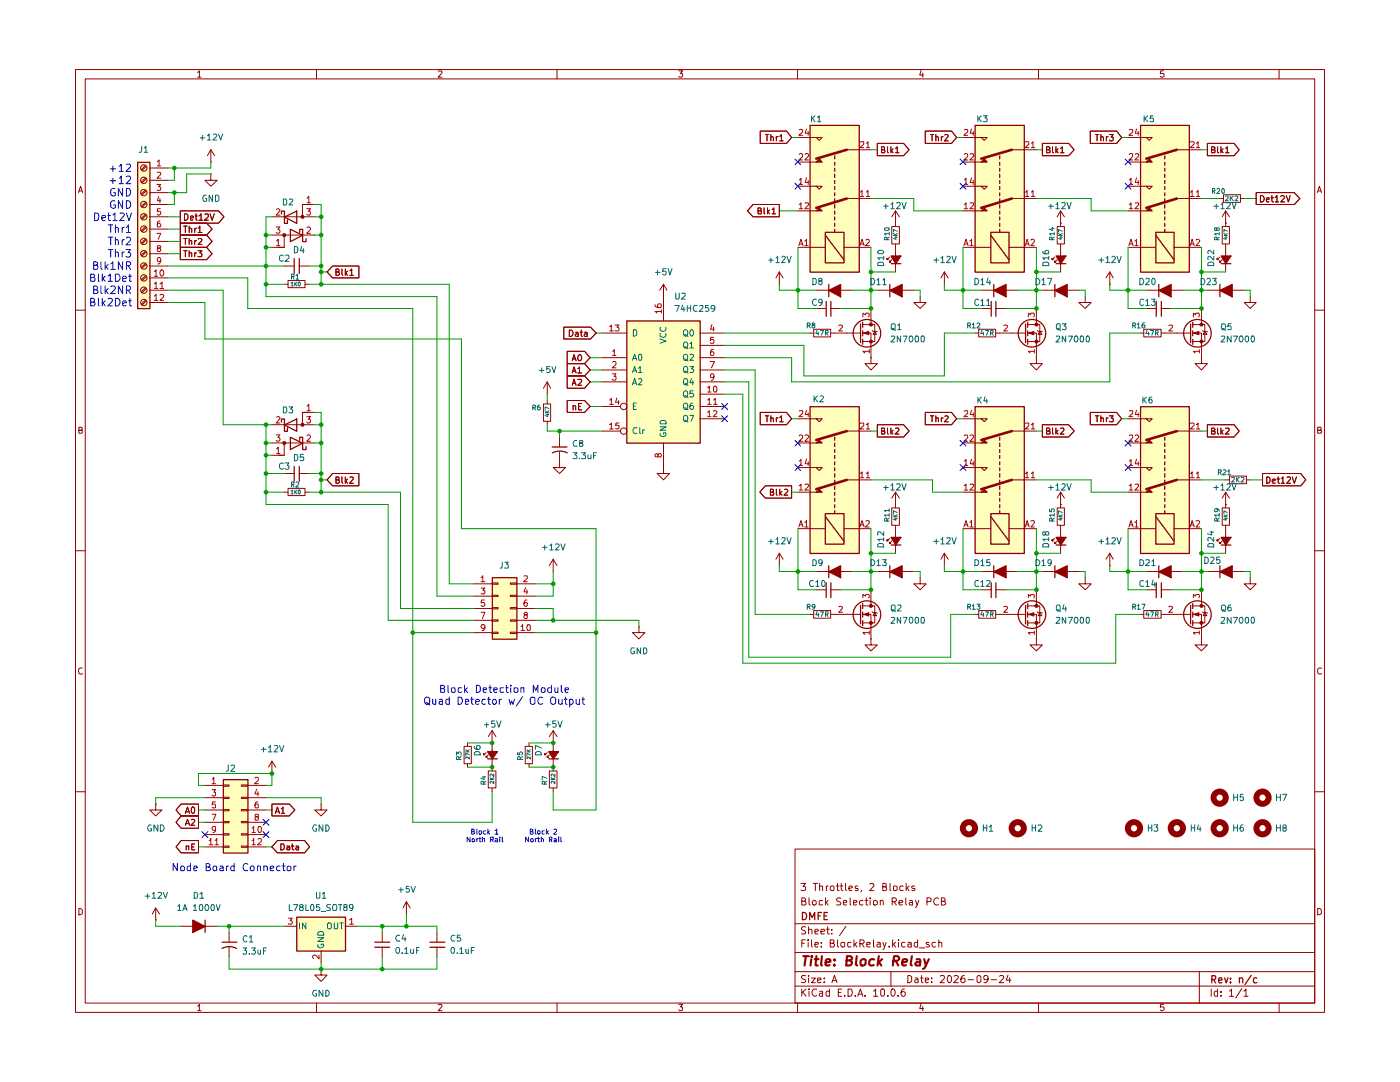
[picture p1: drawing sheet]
<svg xmlns="http://www.w3.org/2000/svg" width="279mm" height="216mm" viewBox="0 0 279 216" stroke-linecap="round" stroke-linejoin="round" font-family="sans-serif">
<g fill="none" stroke="#910000" stroke-width=".2">
<path d="M15.1 13.9h249.2v188.1h-249.2zM17 15.7h245.4v184.4h-245.4zM39.5 14.5l.3-.4v1.3M39.5 15.4h.6M63.2 13.9v1.8M87.5 14.2l.5-.1 .2 .3-.7 1h.7M111.2 13.9v1.8M135.5 14.1h.7l-.4 .5h.3v.7l-.5 .1-.1-.2M159.2 13.9v1.8M183.8 14.1l-.2 .9h.7M184.1 14.6v.8M207.3 13.9v1.8"/>
<path d="M232.2 14.1h-.6v.6l.6-.1 .1 .2v.4l-.2 .2h-.4l-.1-.2M255.3 13.9v1.8M15.7 38.4l.4-1.2 .4 1.2M15.7 38.1h.6M262.9 38.4l.4-1.2 .4 1.2M263.1 38.1h.5M15.1 61.9h1.9M262.4 61.9h1.9M15.7 85.8h.5l.2-.2-.1-.3h-.6v1.1h.6l.1-.5-.2-.1M263 85.8h.6v-.5h-.6v1.1h.6l.1-.4-.1-.2h-.2M15.1 109.9h1.9M262.4 109.9h1.9"/>
<path d="M16.4 133.3a.58 .58 0 0 0-.8 .6 .58 .58 0 0 0 .8 .5M263.7 133.3h-.3l-.4 .2 .1 .9 .3 .1 .3-.1M15.1 158h1.9M262.4 158h1.9M158.7 169.4h103.7v30.7h-103.7zM159.8 176.3h1l-.5 .6 .4 .1v.6h-.9M160 179.8h.6l.2-.4-.3-.2h-.5v1.4h.6l.2-.1 .1-.3-.4-.4M161.5 179.2v1.2l.2 .2M162.1 179.9l.3-.2h.2l.3 .2-.1 .6h-.6zM162.3 176.3h.8M162.7 176.3v1.4M163.6 176.9h.6v.8"/>
<path d="M163.6 176.3v1.4M164.2 179.7h-.5l-.2 .1v.7h.7M164.8 179.2v1.4M164.9 176.8v.9M165.3 176.8l-.4 .1v.1M165.3 179.7l-.5 .5M165.8 176.9h.1a.36 .36 0 0 1 .6 .1v.5a.41 .41 0 0 1-.4 .2 .41 .41 0 0 1-.4-.2zM166.9 176.8h.6M167.1 176.3v1.3l.4 .1M167.7 176.8h.5M167.8 179.2h-.6l-.2 .2 .1 .4 .7 .4-.1 .3h-.7M167.9 176.3v1.2l.3 .2"/>
<path d="M168.7 176.3v1.2l.2 .2M169.4 177.3l.7-.2-.2-.3-.5 .2v.5l.3 .2 .3-.1M169.7 179.2v1.3l.1 .1M171.2 176.9h-.5v.3l.5 .1 .1 .2-.2 .2-.4-.1M172 177.6l-.2 .4M172.2 179.7h-.4l-.3 .2 .1 .6h.6M172.6 179.7h.6M172.9 179.2v1.3l.3 .1M173.6 179.2v.1M173.6 176.4l.2-.1h.4l.1 .1 .1 .3-.8 1h.8M173.6 179.7v.9M174.3 179.8l.1-.1a.45 .45 0 0 1 .7 .2l-.1 .6-.4 .1-.3-.1z"/>
<path d="M175.7 179.8l.1-.1 .5 .1v.8M175.7 179.7v.9M176.2 177l.7-.1v-.5l-.3-.1h-.4v1.4h.5a.42 .42 0 0 0 .2-.7h-.3M177.6 176.3v1.3l.2 .1M178.1 179.9l.7-.1 .1-.4-.3-.2h-.5v1.4M178.3 176.9h.7v.7h-.7zM178.4 179.9l.5 .7M180.3 176.9l-.5-.1-.2 .2 .1 .6h.6M180.8 179.2v1.2l.1 .2M180.8 176.3v1.4M181 177.2l.4 .5M181.4 176.8l-.6 .5"/>
<path d="M181.5 179.7h.4l.2 .1v.8M182.1 180l-.7 .3 .2 .3 .5-.1M182.5 176.9l-.3-.1-.3 .2 .3 .3h.3l.1 .2-.2 .2-.5-.1M182.7 179.7l.3 .9M183.4 179.7l-.7 1.4M185 179.9l.8-.1v-.4l-.2-.2h-.6v1.4M187.3 179.3l-.1-.1a.67 .67 0 0 0-.9 .7 .67 .67 0 0 0 1 .6M187.9 179.8h.6l.1-.4-.2-.2h-.5v1.4h.6l.1-.1 .1-.3-.3-.4M15.7 181.3h.3l.4 .3v.7l-.4 .2h-.3zM158.7 196.8h103.7M158.7 193.9h103.7M158.7 190.1h103.7"/>
<path d="M158.7 184.3h103.7M160 197.4v1.4M160 188.2h.5M160.2 197.9l.7 .9M160.7 187.5h-.7v1.5M160.8 194.7l-.6-.1-.3 .3a.74 .74 0 0 0 .8 .6l.1 .3-.3 .3-.6-.1M160.8 185l-.6-.1-.2 .2v.4l.5 .2 .3 .4-.2 .2h-.7M160.9 197.4l-.9 .7M161.3 187.5v.2M161.3 188v1M161.4 194.6v.2M161.4 185.6l.2-.2 .4 .2v.7"/>
<path d="M161.4 184.9v1.4M161.4 195.2v.9M161.5 197.4h.1M161.5 197.8v1M162 195.2h.7l-.7 .9h.7M162 187.5v1.3l.1 .2M162.6 188.5l.7-.1-.1-.4h-.5l-.1 .2v.6l.2 .2 .4-.1M162.6 185.9l.7-.1-.2-.4h-.3l-.2 .2v.6l.1 .1h.5M163 197.4h-.6a.79 .79 0 0 0-.3 .8 .79 .79 0 0 0 .6 .6l.3-.2M163.1 195.6l.7-.1v-.3h-.6l-.1 .1 .1 .7h.6M163.6 197.9h.6v.9M163.8 185.9l.8-.1-.1-.3-.4-.1-.3 .2 .1 .7h.6"/>
<path d="M163.9 188.8v.2M163.9 188v.2M164.2 198.1l-.6 .2-.1 .2 .2 .3 .5-.1M164.5 195.9v.2M164.5 195.2v.1M164.9 185.4h.6M164.9 180.1l.4 .5M165.2 184.9v1.3l.1 .1h.2M165.5 197.9l-.4-.1-.3 .3 .1 .6h.6M165.5 197.4v1.4M165.7 188.2l.7-.1v-.5l-.7-.1v1.5h.6l.2-.3v-.2l-.3-.3M166 196.1l.5-1.5 .5 1.5"/>
<path d="M166 186.3h.1M166 185.5v.1M166.2 195.7h.7M167.1 187.5v1.3l.3 .2M167.3 198h.5M167.9 188.1h.7l-.1 .8a.45 .45 0 0 1-.7-.2zM168 197.4h-.7v1.4h.7M168.3 180.2l.7-.2-.2-.3-.5 .1v.6l.3 .2 .3-.1M168.6 198.6v.2M168.8 184.8l-1.2 1.9M169.2 197.4h.6a.94 .94 0 0 1-.1 1.4h-.5zM169.8 188h-.6v.3v.6h.6"/>
<path d="M170.3 180.2l.7-.2-.1-.3h-.6v.8h.6M170.4 187.5v1.5M170.6 188.4l.4 .6M170.7 198.6v.2M171 188l-.6 .5M171.2 198.8l.5-1.4 .5 1.4M171.4 198.4h.6M171.6 188.3h.6l.3-.3v-.2l-.3-.3h-.6v1.5M172 188.3l.5 .7M172.6 198.6v.2M173 188.5l.6-.1v-.4h-.5l-.1 .2 .1 .7h.5M174.3 197.8l.4-.4v1.4"/>
<path d="M174.3 187.5v1.4l.2 .1M174.3 198.8h.9M175.1 188h.5l.1 1M175.7 188.4h-.5l-.2 .2 .2 .4 .5-.1M175.9 197.4h.5l.1 .2v.9l-.3 .3-.4-.3v-.9zM176.2 188l.3 1M176.9 188l-.5 1.3-.2 .2M177.2 198.6v.2M177.5 188.8v.2M177.8 193.9v2.9M178 197.4a.75 .75 0 0 1 .7 .5 .75 .75 0 0 1-.4 .9h-.2a1.1 1.1 0 0 1-.1-1.4zM178.1 187.5v1.5"/>
<path d="M178.3 188.4l.4 .6M178.7 188l-.6 .5M179.2 198.6v.2M179.3 187.5v.2M179.3 188v1M179.4 180.2l.8-.2-.1-.3h-.4l-.3 .1v.6l.3 .2 .4-.1M180.5 197.4a.57 .57 0 0 0-.7 .5v.6l.2 .2 .4 .1 .2-.2 .1-.5-.3-.2h-.2l-.4 .2M180.6 188h-.5l-.2 .3v.4l.3 .3 .4-.1M181.2 194.6h.3l.4 .4v.7l-.4 .4h-.3zM181.2 188h.6l.1 1M181.9 188.4l-.7 .1v.4h.7M182.6 195.2h.5l.1 .9"/>
<path d="M183.1 188h-.5l-.1 .3v.4l.2 .3 .4-.1M183.1 187.5v1.5M183.2 195.5h-.5l-.2 .2 .2 .4 .5-.1M183.5 189.1h1.1M183.7 195.2h.5M183.9 194.6v1.2l.3 .3M184.7 195.6l.6-.1-.1-.3h-.5v.1v.7h.5M185.4 188h-.5l-.1 .3 .6 .2 .1 .3-.3 .2-.4-.1M185.9 195.9v.2M185.9 195.2v.1M186.7 188h-.5l-.2 .3v.4l.3 .3 .4-.1M187.4 188.1l.5-.1 .1 1"/>
<path d="M187.4 187.5v1.5M187.7 194.8l.2-.2 .5 .1 .1 .5-.9 .9h.9M189.2 194.7l.2-.1a.75 .75 0 0 1 .5 .8 .75 .75 0 0 1-.5 .7 1.01 1.01 0 0 1-.2-1.4zM190.4 194.8l.6-.2 .3 .5-1 1h1M192.4 194.6h-.2l-.3 .4-.1 .8 .3 .3h.3l.2-.3v-.3l-.2-.3h-.5l-.1 .3M193.2 195.5h1.1M195 194.9l.3-.3 .4 .3v.9l-.3 .3-.4-.3zM197.2 195.2l-.2 .3h-.6v-.8a.52 .52 0 0 1 .8 .2l-.1 .8-.3 .4h-.4M197.8 195.5h1.1M199.5 194.8l.6-.2 .2 .5-.9 1h.9M201.2 194.6l-.4 1h1M201.5 195.2v.9"/>
<path d="M239.3 193.9v6.2M241.7 197.4v1.4M243 197.9l-.4-.1-.3 .3 .1 .6h.6M243 197.4v1.4M243.7 198.6v.2M243.7 197.9v.1M245.4 197.8l.4-.4v1.4M245.4 198.8h.8M247.8 197.3l-1.2 1.8M248.2 197.8l.5-.4v1.4M248.2 198.8h.9M263 181.3a.65 .65 0 0 1 .7 .6 .65 .65 0 0 1-.7 .6z"/>
<path d="M39.5 200.7l.3-.3v1.3M39.5 201.7h.6M63.2 200.1v1.9M87.5 200.5l.5-.1 .2 .3-.7 1h.7M111.2 200.1v1.9M135.5 200.4h.7l-.4 .5h.3v.7l-.5 .1-.1-.2M159.2 200.1v1.9M183.8 200.3l-.2 .9h.7M184.1 200.8v.9M207.3 200.1v1.9M232.2 200.4h-.6v.6l.6-.1 .1 .2v.3l-.2 .3h-.4l-.1-.2M255.3 200.1v1.9"/>
</g>
<g fill="none" stroke="#910000" stroke-width=".25">
<path d="M160.1 182.1a.73 .73 0 0 1 .9 .7 .73 .73 0 0 1-.9 .7zM161.6 183.5v-1.4l.5 1 .5-1v1.4M163.3 182.7h.4M164 182.1h-.7v1.4M164.5 182.7h.5M165.1 182.1h-.6v1.4h.6M241.8 195.4h.7l.1-.6-.8-.1v1.4M242.2 195.4l.4 .7M243.2 195.6l.7-.1-.2-.4-.4 .1-.1 .7 .2 .2 .4-.1M244.4 195.1l.3 1 .4-1M245.6 196v.1M245.6 195.2v.2"/>
<path d="M247.4 195.3v-.1a.36 .36 0 0 1 .6 .2v.7M247.4 195.1v1M249.7 194.6l-1.2 1.9M250.8 195.2l-.4-.1-.3 .3 .1 .6h.6"/>
</g>
<g fill="none" stroke="#910000" stroke-width=".42">
<path d="M160.3 190.8h1.1M160.8 190.8l-.2 1.9M161.9 191.4l-.1 1.3M162 190.8v.2M162.6 191.4h.8M162.9 190.8l-.1 1.8 .4 .1M164 190.8l-.1 1.6 .1 .3M164.8 192.1l.9-.2-.1-.4a.6 .6 0 0 0-.8 .1v1h.8M166.5 192.5v.2M166.6 191.5v.1M168.9 191.6h.9l.2-.3v-.3l-.3-.2h-.7l-.1 1.9 .9-.1a.64 .64 0 0 0 .1-.9l-.3-.1M171 190.8l-.2 1.6 .3 .3"/>
<path d="M171.7 191.7a.63 .63 0 0 1 1.1-.1v.7a.63 .63 0 0 1-1.1 .2zM174.5 191.5a.65 .65 0 0 0-1 .2v.8a.64 .64 0 0 0 .9 .1M175.4 190.8l-.3 1.9M175.4 192l.5 .7M176.1 191.4l-.9 .7M178.3 191.7l.9-.1 .2-.2v-.4l-.3-.2h-.7l-.2 1.9M178.8 191.7l.5 1M180 192.1l1-.2v-.4a.6 .6 0 0 0-.9 .1v1h.7M182 190.8l-.3 1.6 .3 .3M182.9 191.5h.7v1.2M183.7 191.9l-.7 .1-.3 .2v.4l.2 .1 .7-.1M184.4 191.4l.4 1.3"/>
<path d="M185.4 191.4l-.9 1.8-.3 .1"/>
</g>
<g fill="#ffb">
<path d="M161.6 81.1h9.8v29.3h-9.8z"/>
<path d="M194.6 81.1h9.8v29.3h-9.8z"/>
<path d="M125 64h14.7v24.4h-14.7z"/>
<path d="M27.4 32.3h2.5v29.2h-2.5z"/>
<path d="M98.2 115.2h4.9v12.3h-4.9z"/>
<path d="M59.2 183h9.7v6.7h-9.7z"/>
<path d="M44.5 155.5h4.9v14.7h-4.9z"/>
<path d="M227.6 25h9.7v29.3h-9.7z"/>
<path d="M227.6 81.1h9.7v29.3h-9.7z"/>
<path d="M194.6 25h9.8v29.3h-9.8z"/>
<path d="M161.6 25h9.8v29.3h-9.8z"/>
</g>
<path d="M177.8 52.6h2M110.2 89.2h3M110.2 90.4a3.1 3.1 0 0 1 3 0" fill="none" stroke="#910000" stroke-width=".25"/>
<g fill="none" stroke="#910000" stroke-width=".2">
<path d="M177.5 51.3l-.5 .5v-.2v.2h.3M178 45.2h1.5v3.5h-1.5zM178 51.8l-.5 .5v-.2v.2h.3M178.7 44.5v.7M178.7 48.7v.7M111.7 92.1v1.2h1.2l-1.2 1.2-1.3-1.2h1.3M111.7 92.1h.1M111.7 87.2v2M111.7 90.2v1.9M132.4 93.3v1.2h1.2l-1.2 1.3-1.3-1.3h1.3M132.4 93.3h.1M152.7 96.9h5.3v2.5h-5.3l-1.1-1.2z"/>
<path d="M153.8 98.2h.4l.1-.2v-.3l-.5-.1v1.2h.5l.1-.3-.1-.3h-.1M154.9 97.6v1l.2 .2M155.6 97.6v1.2M155.7 98.4l.3 .4M156 98l-.4 .5M156.5 97.7l.5-.1 .2 .4-.7 .8h.7M155.5 112.9h.1M155.5 110.4l-.6 1.2M155.5 110.4l.8 1.2M155.5 110.4v2.5M127.5 125v1.2h1.2l-1.2 1.3-1.3-1.3h1.3M127.5 125h.1"/>
</g>
<path d="M177.8 51.1h1.9l-1 1.5z" fill="#910000"/>
<path d="M177.8 51.1h2l-1 1.5zM171.7 64.6v3.8M172.2 64.3v1M172.2 66v1M172.2 67.7v1" fill="none" stroke="#910000" stroke-width=".25"/>
<path d="M178.7 44.5h.1M178.7 42.1v2.4M178.7 49.4v4.9M178.7 42.1l-.7 1.2M178.7 42.1l.8 1.2M169 66.5h2.7M172.1 64.8h2.5v3.4h-2.5M173.8 71.4v1.2h1.3l-1.3 1.2-1.2-1.2h1.2M173.8 71.4h.1" fill="none" stroke="#910000" stroke-width=".2"/>
<path d="M172.4 66.5l1-.4v.7z" fill="#910000"/>
<path d="M172.4 66.5l1-.4v.7zM173.8 64v.8" fill="none" stroke="#910000" stroke-width=".2"/>
<circle cx="173" cy="66.5" r="2.75" fill="none" stroke="#910000" stroke-width=".25"/>
<path d="M173.6 64.5h.4v.5h-.4z" fill="#910000"/>
<path d="M173.6 64.5h.4v.5h-.4z" fill="none" stroke="#910000" stroke-width=".2"/>
<path d="M173.6 67.9h.4v.5h-.4z" fill="#910000"/>
<path d="M161.6 66.5h.8M162.4 65.7h3.4v1.5h-3.4zM165.8 66.5h3.2M172.1 66.5h1.7v4.9M173.6 67.9h.4v.5h-.4zM173.8 61.5v2.5M174.1 66l.1 .1 .9 .1M174.6 66.1l.3 .6h-.7z" fill="none" stroke="#910000" stroke-width=".2"/>
<path d="M167.4 64.9h.5l.2 .2-.7 .9h.7M172.2 63.2v-.7l.5 .3 .1-.3h.5l.2 .2v.4l-.2 .1M173.5 70.1h-1.3l.4 .3M173.5 69.8v.6" fill="none" stroke="#b90000" stroke-width=".2"/>
<path d="M177.6 56.8v2.4" fill="none" stroke="#910000" stroke-width=".25"/>
<path d="M177.6 58l2.4-1.2v2.4z" fill="#910000"/>
<path d="M165.4 56.8v2.4M177.6 58l2.4-1.2v2.4zM164.9 60.2v2.9M165.8 60.2v2.9" fill="none" stroke="#910000" stroke-width=".25"/>
<path d="M175.1 57.9h7.3M183.6 59.2v1.2h1.2l-1.2 1.1-1.2-1.1h1.2M183.6 59.2h.1M162.9 61.5h1.9M165.8 61.5h1.9" fill="none" stroke="#910000" stroke-width=".2"/>
<path d="M165.4 58l2.4-1.2v2.4z" fill="#910000"/>
<path d="M165.4 58l2.4-1.2v2.4zM164.9 116.3v2.9M165.8 116.3v2.9M171.7 120.8v3.7M172.2 120.4v1.1M172.2 122.1v1M172.2 123.8v1" fill="none" stroke="#910000" stroke-width=".25"/>
<g fill="none" stroke="#910000" stroke-width=".2">
<path d="M150.3 40.8h5.2v2.5h-5.2l-1.1-1.2zM151.3 42.1l.6-.1v-.4l-.6-.1v1.2h.6l.1-.4-.3-.2M152.5 41.5v1l.2 .2M153.2 41.5v1.2M153.2 42.2l.4 .5M153.6 41.9l-.4 .4M154.1 41.8l.3-.3v1.2M154.1 42.7h.7M155.5 56.7h.1M155.5 54.3l-.6 1.2M155.5 54.3l.8 1.2M155.5 54.3v2.4"/>
<path d="M162.9 57.9h7.3M162.9 117.7h1.9M165.8 117.7h1.9M161.6 122.6h.8M162.4 121.8h3.4v1.6h-3.4zM165.8 122.6h.7M169 122.6h2.7M172.1 120.9h2.5v3.4h-2.5M194.6 122.6h.7M195.3 121.8h3.4v1.6h-3.4zM198.7 122.6h.8M206.8 127.5v1.2h1.2l-1.2 1.2-1.2-1.2h1.2"/>
<path d="M206.8 127.5h.1"/>
</g>
<path d="M172.4 122.6l1-.3v.6z" fill="#910000"/>
<path d="M172.4 122.6l1-.3v.6zM173.8 120.1v.8" fill="none" stroke="#910000" stroke-width=".2"/>
<circle cx="173" cy="122.6" r="2.75" fill="none" stroke="#910000" stroke-width=".25"/>
<path d="M173.6 120.7h.4v.4h-.4z" fill="#910000"/>
<path d="M173.6 120.7h.4v.4h-.4z" fill="none" stroke="#910000" stroke-width=".2"/>
<path d="M173.6 124.1h.4v.4h-.4z" fill="#910000"/>
<path d="M173.8 117.7v2.4M166.5 122.6h2.5M172.1 122.6h1.7v4.9M173.6 124.1h.4v.4h-.4zM173.8 127.5v1.2h1.3l-1.3 1.2-1.2-1.2h1.2M173.8 127.5h.1M174.1 122.1l.1 .2h.9M174.6 122.3l.3 .5h-.7zM201.9 122.6h2.7M205.1 120.9h2.4v3.4h-2.4" fill="none" stroke="#910000" stroke-width=".2"/>
<path d="M172.2 119.3v-.7l.5 .4 .1-.4h.5l.2 .2v.3l-.2 .2M167.4 121.1l.5-.1 .2 .2-.7 1h.7M173.5 126.2h-1.3l.4 .4M173.5 125.9v.7" fill="none" stroke="#b90000" stroke-width=".2"/>
<path d="M204.7 120.8v3.7M205.1 120.4v1.1M205.1 122.1v1M205.1 123.8v1" fill="none" stroke="#910000" stroke-width=".25"/>
<path d="M205.3 122.6l1-.3v.6z" fill="#910000"/>
<path d="M205.3 122.6l1-.3v.6zM206.8 120.1v.8" fill="none" stroke="#910000" stroke-width=".2"/>
<circle cx="205.9" cy="122.6" r="2.75" fill="none" stroke="#910000" stroke-width=".25"/>
<path d="M206.6 120.7h.4v.4h-.4z" fill="#910000"/>
<path d="M206.6 120.7h.4v.4h-.4z" fill="none" stroke="#910000" stroke-width=".2"/>
<path d="M206.6 124.1h.4v.4h-.4z" fill="#910000"/>
<g fill="none" stroke="#910000" stroke-width=".2">
<path d="M161.6 105.5h3.1M168.4 105.5h3M183.6 115.2v1.3h1.2l-1.2 1.2-1.2-1.2h1.2M183.6 115.2h.1M195.8 117.7h2M198.7 117.7h2M206.8 117.7v2.4M216.6 115.2v1.3h1.2l-1.2 1.2-1.3-1.2h1.3M216.6 115.2h.1M199.5 122.6h2.4M205.1 122.6h1.7v4.9M206.6 124.1h.4v.4h-.4z"/>
<path d="M207 122.1l.2 .2h.8M207.5 122.3l.4 .5h-.7z"/>
</g>
<path d="M205.2 119.3v-.7l.5 .4v-.4h.6v.7M200.3 121.1l.5-.1 .3 .2-.8 1h.8M206.4 126.2h-1.2l.4 .4M206.4 125.9v.7" fill="none" stroke="#b90000" stroke-width=".2"/>
<path d="M161.7 81.1h9.8v29.3h-9.8zM166.6 98.3v.5M166.6 99.4v.6M164.7 102.5h3.7v6.1h-3.7zM164.7 103.1l3.7 4.9M166.6 100.7v.6M166.6 101.9v.6M197.8 116.3v2.9M198.8 116.3v2.9" fill="none" stroke="#910000" stroke-width=".25"/>
<path d="M161.7 98.3h1.2l.6-.6 .6 .6z" fill="#910000"/>
<path d="M161.6 98.2h2.5l-.6-.6-.6 .6M161.6 93.3h2.5l-.6 .6-.6-.6M169 95.8h2.4" fill="none" stroke="#910000" stroke-width=".2"/>
<path d="M166.6 88.4v.7M166.6 89.7v.6M166.6 90.9v.6M166.6 92.2v.5M166.6 93.3v.6M166.6 94.5v.7M166.6 95.8v.6M166.6 97v.7" fill="none" stroke="#910000" stroke-width=".25"/>
<path d="M169 95.8l-6.1 1.8" fill="none" stroke="#910000" stroke-width=".51"/>
<path d="M161.7 88.4h1.2l.6-.6 .6 .6z" fill="#910000"/>
<path d="M159.3 88.4h4.8l-.6-.6-.6 .6M159.3 83.6h4.8l-.6 .6-.6-.6M159.3 98.2h2.3M159.3 93.3h2.3M169 86h4.8M171.4 95.8h2.4M159.3 105.5h2.3M171.4 105.5h2.4" fill="none" stroke="#910000" stroke-width=".2"/>
<path d="M166.6 87.2v.6M165.4 112.9v2.4" fill="none" stroke="#910000" stroke-width=".25"/>
<path d="M169 86l-6.1 1.8" fill="none" stroke="#910000" stroke-width=".51"/>
<g fill="none" stroke="#b90000" stroke-width=".2">
<path d="M159.5 96.9l.3-.3v1.2M159.5 92l.3-.3v1.2M159.5 86.9l.2-.1 .4 .1 .1 .5-.8 .7h.8M159.5 82h.6l.1 .5-.8 .6h.8M159.5 97.8h.7M159.5 92.9h.7M160.7 96.7l.6-.1 .1 .3-.8 .9h.8M160.7 86.9l.4-.1 .3 .3-.8 1h.8M160.9 91.6l-.2 .9h.8M160.9 81.9l-.2 .8h.8M161.3 82.4v.7M161.3 92.1v.8"/>
<path d="M171.7 94.5l.3-.4v1.2M171.7 84.5l.6-.1 .1 .5-.8 .7h.8M171.7 95.3h.7M172.9 94.5l.3-.4v1.2M172.9 84.7l.3-.3v1.2M172.9 95.3h.7M172.9 85.6h.7M159.4 105.2l.4-1.3 .5 1.3M159.6 104.7h.6M160.6 104.2l.3-.3v1.3M160.6 105.2h.7M171.6 105.2l.4-1.3 .5 1.3"/>
<path d="M171.8 104.7h.6M172.8 104h.7v.4l-.8 .8h.8"/>
</g>
<path d="M165.4 114.1l2.4-1.2v2.4z" fill="#910000"/>
<path d="M165.4 114.1l2.4-1.2v2.4zM177.6 112.9v2.4" fill="none" stroke="#910000" stroke-width=".25"/>
<path d="M162.9 114h7.3M188.5 112.9h.1M188.5 110.4l-.7 1.2M188.5 110.4l.7 1.2M188.5 110.4v2.5" fill="none" stroke="#910000" stroke-width=".2"/>
<path d="M177.6 114.1l2.4-1.2v2.4z" fill="#910000"/>
<path d="M177.6 114.1l2.4-1.2v2.4zM177.8 108.8h2" fill="none" stroke="#910000" stroke-width=".25"/>
<path d="M175.1 114h7.3M177.5 107.4l-.5 .5v-.2v.2h.3M178 101.3h1.5v3.5h-1.5zM178 107.9l-.5 .6v-.3v.3h.3M178.7 100.7v.6M178.7 104.8v.7" fill="none" stroke="#910000" stroke-width=".2"/>
<path d="M177.8 107.2h1.9l-1 1.5z" fill="#910000"/>
<path d="M194.6 81.1h9.8v29.3h-9.8zM199.5 98.3v.5M199.5 99.4v.6M177.8 107.2h2l-1 1.6zM197.7 102.5h3.7v6.1h-3.7zM197.7 103.1l3.7 4.9M199.5 100.7v.6M199.5 101.9v.6" fill="none" stroke="#910000" stroke-width=".25"/>
<g fill="none" stroke="#910000" stroke-width=".2">
<path d="M175.1 84.7h5.2l1.1 1.3-1.1 1.2h-5.2zM175.9 86h.5l.1-.2-.1-.4h-.5v1.2h.6l.1-.4-.2-.2M177.1 85.4v1l.2 .2M177.8 85.4v1.2M177.9 86.2l.3 .4M178.2 85.8l-.4 .5M178.7 85.5l.6-.1 .1 .4-.8 .8h.8M178.7 98.2v2.5M178.7 98.2l-.7 1.2M178.7 98.2l.8 1.2M184.7 82.3h5.2l1 1.3-1 1.1h-5.2zM185.7 83h.6"/>
<path d="M186 83v1.2M186.8 83.5l.4-.1 .1 .8M186.8 83v1.2M187.9 83.4v.8M188.2 83.4h-.2l-.1 .2M188.5 83.1l.5-.1 .2 .3-.7 .9h.7M208 84.7h5.3l1.1 1.3-1.1 1.2h-5.3zM208.9 86h.4l.2-.2-.1-.4h-.5v1.2h.6v-.5l-.2-.1M210.1 85.4v1l.1 .2M210.7 85.4v1.2M210.8 86.2l.4 .4M211.2 85.8l-.5 .5"/>
<path d="M211.7 85.5l.6-.1v.4l-.7 .8h.7M178.7 100.7h.1M178.7 105.5v4.9M194.6 105.5h3.1M201.3 105.5h3.1"/>
</g>
<path d="M194.6 98.3h1.3l.6-.6 .6 .6z" fill="#910000"/>
<path d="M194.6 98.2h2.4l-.6-.6-.6 .6M194.6 93.3h2.4l-.6 .6-.6-.6M201.9 95.8h2.5" fill="none" stroke="#910000" stroke-width=".2"/>
<path d="M199.5 88.4v.7M199.5 89.7v.6M199.5 90.9v.6M199.5 92.2v.5M199.5 93.3v.6M199.5 94.5v.7M199.5 95.8v.6M199.5 97v.7" fill="none" stroke="#910000" stroke-width=".25"/>
<path d="M201.9 95.8l-6.1 1.8" fill="none" stroke="#910000" stroke-width=".51"/>
<path d="M194.6 88.4h1.3l.6-.6 .6 .6z" fill="#910000"/>
<g fill="none" stroke="#910000" stroke-width=".2">
<path d="M192.2 88.4h4.8l-.6-.6-.6 .6M192.2 83.6h4.8l-.6 .6-.6-.6M192.2 98.2h2.4M192.2 93.3h2.4M201.9 86h4.9M204.4 95.8h2.4M211.7 98.2l-.7 1.2M211.7 98.2l.7 1.2M211.7 98.2v3.1M192.2 105.5h2.4M204.4 105.5h2.4M211 101.3h1.4v3.5h-1.4z"/>
<path d="M211.7 100.7h.1M211.7 104.8v.7"/>
</g>
<path d="M199.5 87.2v.6M210.5 112.9v2.4" fill="none" stroke="#910000" stroke-width=".25"/>
<path d="M201.9 86l-6.1 1.8" fill="none" stroke="#910000" stroke-width=".51"/>
<g fill="none" stroke="#b90000" stroke-width=".2">
<path d="M192.4 96.9l.4-.3v1.2M192.4 92l.4-.3v1.2M192.4 86.9l.2-.1h.4l.1 .1v.5l-.7 .7h.7M192.4 82h.6l.1 .5-.7 .6h.7M192.4 97.8h.7M192.4 92.9h.7M193.6 96.7l.6-.1 .1 .3-.8 .9h.8M193.6 86.9l.5-.1 .2 .3-.8 1h.8M193.9 91.6l-.3 .9h.8M193.9 81.9l-.3 .8h.8M194.2 82.4v.7M194.2 92.1v.8"/>
<path d="M204.6 94.5l.4-.4v1.2M204.6 84.5h.7v.4l-.7 .7h.7M204.6 95.3h.7M205.8 94.5l.4-.4v1.2M205.8 84.7l.4-.3v1.2M205.8 95.3h.7M205.8 85.6h.7M192.4 105.2l.4-1.3 .4 1.3M192.5 104.7h.6M193.5 104.2l.4-.3v1.3M193.5 105.2h.7M204.6 105.2l.4-1.3 .4 1.3"/>
<path d="M204.7 104.7h.6M205.7 104h.7v.4l-.7 .8h.7"/>
</g>
<path d="M210.5 114.1l2.5-1.2v2.4z" fill="#910000"/>
<path d="M198.3 112.9v2.4M210.5 114.1l2.5-1.2v2.4z" fill="none" stroke="#910000" stroke-width=".25"/>
<path d="M208 114h7.3" fill="none" stroke="#910000" stroke-width=".2"/>
<path d="M198.3 114.1l2.5-1.2v2.4z" fill="#910000"/>
<path d="M198.3 114.1l2.5-1.2v2.4zM210.8 108.8h1.9" fill="none" stroke="#910000" stroke-width=".25"/>
<path d="M195.8 114h7.3M210.5 107.4l-.5 .5v-.2v.2h.2M211 107.9l-.5 .6v-.3v.3h.2" fill="none" stroke="#910000" stroke-width=".2"/>
<path d="M210.7 107.2h2l-1 1.5z" fill="#910000"/>
<path d="M198.3 56.8v2.4M125.1 64h14.6v24.4h-14.6zM210.8 107.2h1.9l-1 1.6z" fill="none" stroke="#910000" stroke-width=".25"/>
<g fill="none" stroke="#910000" stroke-width=".2">
<path d="M132.4 59.2h.1M132.4 56.7v7.3M132.4 56.7l-.7 1.2M132.4 56.7l.7 1.2M188.5 56.7h.1M188.5 54.3l-.7 1.2M188.5 54.3l.7 1.2M188.5 54.3v2.4M112.5 65.3h5.4l1.1 1.2-1.1 1.1h-5.4zM113.2 79.9h3.5l1.1 1.2-1.1 1.2h-3.5zM113.2 72.6h3.5l1.1 1.2-1.1 1.2h-3.5zM113.2 70.1h3.5l1.1 1.3-1.1 1.2h-3.5z"/>
<path d="M113.2 75h3.5l1.1 1.2-1.1 1.3h-3.5zM113.6 65.9a.65 .65 0 0 1 .8 .6 .65 .65 0 0 1-.8 .6zM114.2 74.4l.4-1.2 .4 1.2M114.2 72l.4-1.2 .4 1.2M114.2 76.9l.4-1.2 .4 1.2M114.3 74.1h.6M114.3 71.6h.6M114.3 76.5h.6M114.9 66.4l.3-.1 .2 .2v.6M115.3 73.6l.4-.4v1.2M115.3 75.8l.6-.1 .2 .2-.1 .3-.7 .7h.8M115.3 74.4h.8"/>
<path d="M115.4 66.5l-.6 .3 .2 .3h.4M115.5 70.9h.3a.67 .67 0 0 1 0 1.1l-.3-.1a.78 .78 0 0 1 0-1zM115.8 66.3h.4M116 65.9v1.1l.2 .1M116.7 66.4h.5v.7M117.2 66.5l-.6 .3 .2 .3h.4M120.1 71.4h4.9M120.1 73.8h4.9M120.1 76.2h4.9M120.1 66.5h4.9M139.7 71.4h4.9M139.7 73.8h4.9"/>
<path d="M139.7 76.2h4.9M139.7 66.5h4.9M139.7 68.9h4.9M139.7 78.7h4.9M114.4 81l.3-.1 .2 .2v.7M114.4 80.9v.9M115.5 81.1h.3M116.1 80.5h-.6v1.3h.6M120.1 81.1h3.8M120.1 86h3.8M132.4 88.4v4.9M139.7 81.1h4.9"/>
<path d="M139.7 83.6h4.9M151.7 82.3h5.3l1 1.3-1 1.1h-5.3zM152.7 83h.7M153.1 83v1.2M153.8 83.5l.5-.1v.8M153.8 83v1.2M154.9 83.4v.8M155.3 83.4h-.3l-.1 .2M155.6 83.3l.4-.3v1.2M155.6 84.2h.7M211.7 105.5v4.9"/>
<circle cx="124.5" cy="81.1" r=".64"/>
<circle cx="124.5" cy="86" r=".64"/>
</g>
<g fill="none" stroke="#b90000" stroke-width=".2">
<path d="M121.7 65.2l.3-.3v1.1M121.7 79.8l.3-.3v1.2M121.7 66h.7M122.2 74.6h.7l-.3 .5 .3 .1v.5l-.1 .2-.6-.2M122.3 70.1l.3-.3v1.1M122.3 72.3l.1-.2h.4l.1 .2v.4l-.7 .7h.7M122.3 70.9h.6M122.8 64.9h.7l-.4 .4 .4 .1v.6h-.7M123.1 79.4l-.3 .9h.8M123.4 79.9v.8M130.7 60.8a.72 .72 0 0 0 .5 .6 .72 .72 0 0 0 .8-.3l-.1-.4a.42 .42 0 0 0-.5 0 .42 .42 0 0 0-.1 .6l.2 .1M132 62.1h-1.3l.4 .4"/>
<path d="M132 61.8v.7M141.2 77.4l.4-.4v1.2M141.2 79.8l.4-.3v1.2M141.2 78.2h.7M141.7 72.1h.9l-.6 1.3M142.1 64.8l-.3 .9h.8M142.4 67.3h-.6v.5a.45 .45 0 0 1 .6 .1 .45 .45 0 0 1 0 .6l-.6-.1M142.4 69.8h-.4l-.2 .2v.9h.6v-.6l-.4-.1-.2 .2M142.4 79.8l.3-.3v1.2M142.4 65.3v.7M142.5 75.1l-.3 .3-.4-.1v-.5l.4-.2a.72 .72 0 0 1 .3 .7 .72 .72 0 0 1-.6 .6M142.5 77.1l.2-.1a.75 .75 0 0 1 .2 1.2h-.3l-.2-.1z"/>
<path d="M121.7 84.7l.3-.3v1.2M121.7 80.7h.7M121.7 85.6h.7M123.5 84.4h-.6l-.1 .5h.7v.6h-.7M131.3 90.8l.2-.3h.2l.3 .3-.1 .4h-.5l-.1-.4-.2-.3-.4 .3 .2 .4 .4-.2M141.2 82.3l.4-.3v1.1M141.2 80.7h.7M141.2 83.1h.7M142.4 82h.5l.2 .3-.8 .8h.8M142.4 80.7h.7"/>
</g>
<g fill="none" stroke="#006665" stroke-width=".2">
<path d="M126.2 71.9l.5-1.2 .4 1.2M126.2 74.3l.5-1.2 .4 1.2M126.2 76.8l.5-1.3 .4 1.3M126.3 71.5h.6M126.3 74h.6M126.3 76.5h.6M126.4 65.8l.5 .1 .2 .2v.6l-.4 .4h-.3zM127.4 73.5l.4-.4v1.2M127.4 75.7l.4-.2 .2 .1 .1 .3-.8 .9h.8M127.4 74.3h.7M127.5 70.8l.3-.1a.86 .86 0 0 1 .1 1.2l-.4-.1zM131.7 67.6l1.2 .5-1.2 .4"/>
<path d="M131.8 66.5l-.1 .6a.61 .61 0 0 0 .8 .2 .61 .61 0 0 0 .3-.8M131.8 65.4l-.1 .5a.61 .61 0 0 0 .8 .2 .61 .61 0 0 0 .3-.7M136.5 68.4l.2-.2 .4 .1a.87 .87 0 0 1 0 1.1h-.5l-.2-.3zM136.6 65.9h.5a.77 .77 0 0 1-.2 1.2l-.3-.1a.87 .87 0 0 1 0-1.1zM136.6 70.8l.3-.1 .3 .2v.6l-.1 .4h-.5l-.1-.2-.1-.6zM136.6 73.1h.5a.77 .77 0 0 1-.2 1.2l-.3-.1a.87 .87 0 0 1 0-1.1zM136.6 75.6l.3-.1a.73 .73 0 0 1 0 1.3l-.3-.1a.87 .87 0 0 1 0-1.1zM136.6 78.1h.5a.77 .77 0 0 1-.2 1.1h-.3a.87 .87 0 0 1 0-1.1zM136.6 66.7l.7 .4M136.6 69.2l.7 .4M136.6 71.6l.7 .4M136.6 74.1h.3l.3 .3h.1"/>
<path d="M136.6 76.5l.7 .4M136.6 78.9l.7 .4M137.7 68.6l.3-.4v1.2M137.7 70.8l.5-.1 .2 .2-.7 1h.7M137.7 73.1h.7l-.4 .5 .4 .2-.1 .4h-.6M137.7 69.4h.7M137.8 65.9a.56 .56 0 0 1 .7 .3 .56 .56 0 0 1-.2 .7v.1a.56 .56 0 0 1-.7-.4 .56 .56 0 0 1 .2-.6zM138 75.5l-.3 .9h.7M138.3 75.9v.9M138.3 78h-.6v.6l.6-.1 .1 .5-.2 .2h-.4l-.1-.1M126.4 81h.4M127 80.4h-.6v1.3h.6"/>
<path d="M127.1 85.4l-.5-.1a.61 .61 0 0 0-.2 .8 .61 .61 0 0 0 .7 .3M127.7 85.3v1.1l.1 .1M128.3 85.8v.7M128.6 85.8l-.3 .1M131.7 86.4v.5a.61 .61 0 0 0 .8 .2 .61 .61 0 0 0 .3-.7h-.4v.2M131.7 85.2h1.2l-1.2 .6h1.2M131.7 84.1l.3-.2h.7l.2 .3v.4h-1.2zM136.5 83.1l.2-.2 .4 .1a.87 .87 0 0 1 0 1.1h-.5l-.2-.4zM136.6 80.5h.5a.8 .8 0 0 1-.2 1.2h-.2a.77 .77 0 0 1-.1-1.2zM136.6 81.4l.7 .4M136.6 83.8l.7 .4M137.7 82.9h.7l-.5 1.2"/>
<path d="M138.3 80.4l-.5 .2-.1 .8 .2 .3h.3l.2-.3v-.3l-.1-.2h-.5l-.1 .2"/>
</g>
<path d="M198.3 58l2.5-1.2v2.4z" fill="#910000"/>
<path d="M198.3 58l2.5-1.2v2.4zM210.8 52.6h1.9" fill="none" stroke="#910000" stroke-width=".25"/>
<path d="M195.8 57.9h7.3M210.5 51.3l-.5 .5v-.2v.2h.2M211 51.8l-.5 .5v-.2v.2h.2" fill="none" stroke="#910000" stroke-width=".2"/>
<path d="M210.7 51.1h2l-1 1.5z" fill="#910000"/>
<path d="M210.5 56.8v2.4M210.8 51.1h1.9l-1 1.5z" fill="none" stroke="#910000" stroke-width=".25"/>
<path d="M211.7 44.5h.1M211.7 42.1v2.4M211.7 49.4v4.9M211.7 42.1l-.7 1.2M211.7 42.1l.7 1.2" fill="none" stroke="#910000" stroke-width=".2"/>
<path d="M210.5 58l2.5-1.2v2.4z" fill="#910000"/>
<path d="M210.5 58l2.5-1.2v2.4zM197.8 60.2v2.9M198.8 60.2v2.9M204.7 64.6v3.8M205.1 64.3v1M205.1 66v1M205.1 67.7v1" fill="none" stroke="#910000" stroke-width=".25"/>
<path d="M208 57.9h7.3M211 45.2h1.4v3.5h-1.4zM211.7 44.5v.7M211.7 48.7v.7M195.8 61.5h2M198.7 61.5h2M201.9 66.5h2.7M205.1 64.8h2.4v3.4h-2.4M206.8 71.4v1.2h1.2l-1.2 1.2-1.2-1.2h1.2M206.8 71.4h.1" fill="none" stroke="#910000" stroke-width=".2"/>
<path d="M205.3 66.5l1-.4v.7z" fill="#910000"/>
<path d="M205.3 66.5l1-.4v.7zM206.8 64v.8" fill="none" stroke="#910000" stroke-width=".2"/>
<circle cx="205.9" cy="66.5" r="2.75" fill="none" stroke="#910000" stroke-width=".25"/>
<path d="M206.6 64.5h.4v.5h-.4z" fill="#910000"/>
<path d="M206.6 64.5h.4v.5h-.4z" fill="none" stroke="#910000" stroke-width=".2"/>
<path d="M206.6 67.9h.4v.5h-.4z" fill="#910000"/>
<g fill="none" stroke="#910000" stroke-width=".2">
<path d="M29 33l-.8 .9M29 35.5l-.8 .8M29 37.9l-.8 .8M29.2 33.2l-.8 .8M29.2 35.6l-.8 .9M29.2 38.1l-.8 .8M29.9 33.5h3.6M29.9 36h3.6M29.9 38.4h3.6M42.1 32.3h.1M42.1 34.7v1.3h1.2l-1.2 1.2-1.2-1.2h1.2M42.1 34.7h.1"/>
<path d="M42.1 29.9l-.7 1.2M42.1 29.9l.7 1.2M42.1 29.9v2.4M29 40.4l-.8 .7M29 42.8l-.8 .8M29 45.2l-.8 .9M29 47.7l-.8 .8M29 50.1l-.8 .8M29 52.6l-.8 .7M29 55l-.8 .8M29 57.4l-.8 .8M29 59.9l-.8 .8"/>
<path d="M29.2 40.6l-.8 .7M29.2 42.9l-.8 .9M29.2 45.4l-.8 .8M29.2 47.8l-.8 .9M29.2 50.3l-.8 .8M29.2 52.7l-.8 .8M29.2 55.2l-.8 .8M29.2 57.6l-.8 .8M29.9 40.8h3.6M29.9 43.3h3.6M29.9 45.7h3.6M29.9 48.2h3.6"/>
<path d="M29.9 50.6h3.6M29.9 53.1h3.6M29.9 55.5h3.6M29.9 57.9h3.6M36 44.5h5.2l1.1 1.2-1.1 1.2h-5.2zM36 42.1h7.6l1.1 1.2-1.1 1.2h-7.6zM36 46.9h5.2l1.1 1.3-1.1 1.2h-5.2zM36 49.4h5.2l1.1 1.2-1.1 1.2h-5.2zM36.7 45.1h.6M36.7 47.6h.6M36.7 50h.6M36.8 42.7l.5 .1 .2 .2v.6l-.3 .3h-.4z"/>
<path d="M37 45.1v1.3M37 47.6v1.2M37 50v1.2M37.8 45.6h.5v.8M37.8 48.1h.5v.7M37.8 50.5h.5v.7M37.8 45.1v1.3M37.8 47.6v1.2M37.8 50v1.2M38 43.5l.6-.1-.2-.3-.4 .1v.7h.5M38.9 45.5v.9M38.9 48v.8"/>
<path d="M38.9 50.5v.7M38.9 43.1h.5M39.1 42.7v1.1l.3 .1M39.2 45.5l-.3 .3M39.2 48l-.3 .3M39.2 50.5h-.3v.1M39.5 45.5h.2l.2-.4v1.3M39.5 47.7l.5-.1 .3 .2-.8 1h.8M39.5 50h.8l-.4 .5 .4 .2v.4l-.2 .1-.6-.1M39.5 46.4h.8M39.7 43.1l.4-.4v1.2M39.7 43.9h.8"/>
<path d="M40.9 42.8l.2-.1h.3l.2 .1v.5l-.8 .6h.8M41.9 42.7l.4 1.2 .5-1.2M216.6 59.2v1.2h1.2l-1.2 1.1-1.3-1.1h1.3M216.6 59.2h.1M29.2 60l-.8 .9M29.9 60.4h3.6M194.6 66.5h.7M195.3 65.7h3.4v1.5h-3.4zM198.7 66.5h3.2M205.1 66.5h1.7v4.9M206.6 67.9h.4v.5h-.4zM206.8 61.5v2.5"/>
<path d="M207 66l.2 .1 .8 .1M207.5 66.1l.4 .6h-.7zM92.6 148.9h1.5v3.5h-1.5zM93.3 148.2v.7M93.3 152.4v.7M97 150.2l-.5 .4v-.2v.2h.3M97.4 150.6l-.4 .5v-.2v.2h.3"/>
<circle cx="28.7" cy="33.5" r=".64"/>
<circle cx="28.7" cy="38.4" r=".64"/>
<circle cx="28.7" cy="36" r=".64"/>
<circle cx="28.7" cy="53.1" r=".64"/>
<circle cx="28.7" cy="55.5" r=".64"/>
<circle cx="28.7" cy="48.2" r=".64"/>
<circle cx="28.7" cy="57.9" r=".64"/>
<circle cx="28.7" cy="50.6" r=".64"/>
<circle cx="28.7" cy="45.7" r=".64"/>
<circle cx="28.7" cy="40.8" r=".64"/>
<circle cx="28.7" cy="43.3" r=".64"/>
<circle cx="28.7" cy="60.4" r=".64"/>
</g>
<g fill="none" stroke="#b90000" stroke-width=".2">
<path d="M31.3 36.8h.8l-.4 .5h.3v.6h-.7M31.4 32.3l.3-.4v1.2M31.4 34.5l.5-.1 .2 .3-.8 .9h.8M31.4 33.1h.7M31.7 39.2l-.3 .8h.7M31.9 39.6v.9M30.8 54.2l.4-.4v1.3M30.8 56.6l.4-.3v1.3M30.8 59.1l.4-.3v1.1M30.8 55.1h.7M30.8 57.6h.7M30.8 59.9h.7"/>
<path d="M31.3 46.6h.8l-.5 1.1M31.6 49.5l-.2-.4 .5-.1 .2 .3-.3 .2-.4 .1v.5l.2 .1 .4-.1 .1-.1-.1-.4-.2-.1M31.9 44.1l-.5 .3v.8l.5 .1 .2-.2v-.3l-.3-.3h-.2l-.2 .3M31.9 56.6h.2l.2-.3v1.3M31.9 58.8h.5l.3 .2-.8 .9h.8M31.9 57.6h.8M32 41.7h-.6v.5h.5l.2 .1v.4l-.3 .2-.4-.1M32.1 52l-.2 .2h-.4l-.1-.6 .4-.2 .3 .2-.2 .9-.4 .2M32.1 53.9a.56 .56 0 0 1 .6 .4 .56 .56 0 0 1-.2 .6v.1a.56 .56 0 0 1-.6-.3 .56 .56 0 0 1 .2-.7zM200.3 64.9h.5l.3 .2-.8 .9h.8M205.2 63.2v-.7l.5 .3v-.3h.6v.7M206.4 70.1h-1.2l.4 .3"/>
<path d="M206.4 69.8v.6"/>
</g>
<path d="M27.5 32.4h2.4v29.2h-2.4zM97.3 151.4h2" fill="none" stroke="#910000" stroke-width=".25"/>
<path d="M97.3 149.9h1.9l-1 1.5z" fill="#910000"/>
<path d="M97.3 150h2l-1 1.4zM109.5 151.4h2M85.8 188h3M85.8 189h3" fill="none" stroke="#910000" stroke-width=".25"/>
<g fill="none" stroke="#910000" stroke-width=".2">
<path d="M97.4 153.8h1.6v3.4h-1.6zM98.2 148.2h.1M98.2 145.8v8M98.2 157.2v.8M98.2 145.8l-.8 1.2M98.2 145.8l.8 1.2M104.8 148.9h1.5v3.5h-1.5zM105.6 148.2v.7M105.6 152.4v.7M109.2 150.2l-.5 .4v-.2v.2h.3M109.6 153.8h1.6v3.4h-1.6zM109.6 150.6l-.4 .5v-.2v.2h.3"/>
<path d="M110.4 148.2h.1M110.4 145.8v2.4M110.4 153.1v.7M110.4 157.2v.8M110.4 145.8l-.8 1.2M110.4 145.8l.8 1.2M87.2 186v2M87.2 189v1.9"/>
</g>
<path d="M109.5 149.9h1.9l-1 1.5z" fill="#910000"/>
<path d="M58 87.2l2.4 1.2-2.4 1.3zM58.7 93.1v3M59.7 93.1v3M59.8 87.8v-.6h.6v2.5h.7v-.6M98.3 115.3h4.9v12.2h-4.9zM109.5 150h2l-1.1 1.4z" fill="none" stroke="#910000" stroke-width=".25"/>
<g fill="none" stroke="#910000" stroke-width=".2">
<path d="M109.2 78.7h.1M109.2 76.2l-.7 1.3M109.2 76.2l.7 1.3M109.2 76.2v2.5M109.2 79.9v.7M56.7 94.5h2M59.7 94.5h1.9M108.5 80.6h1.4v3.5h-1.4zM109.2 84.1v.6M94.6 116.5h3.6M94.6 119h3.6M98.2 116.3h1.2v.3h-1.2z"/>
<path d="M98.2 118.8h1.2v.2h-1.2zM101.9 116.3h1.2v.3h-1.2zM101.9 118.8h1.2v.2h-1.2zM103.1 116.5h3.7M103.1 119h3.7M110.4 114h.1M110.4 111.6v2.4M110.4 111.6l-.8 1.3M110.4 111.6l.8 1.3M94.6 121.4h3.6M94.6 123.8h3.6M94.6 126.2h3.6"/>
<path d="M98.2 121.2h1.2v.3h-1.2zM98.2 123.7h1.2v.2h-1.2zM98.2 126.2h1.2v.2h-1.2zM101.9 121.2h1.2v.3h-1.2zM101.9 123.7h1.2v.2h-1.2zM101.9 126.2h1.2v.2h-1.2zM103.1 121.4h3.7M103.1 123.8h3.7M103.1 126.2h3.7M110.4 148.2v4.9"/>
</g>
<g fill="none" stroke="#b90000" stroke-width=".2">
<path d="M96 115.2l.3-.3v1.2M96 117.3h.8l-.5 .5 .4 .1v.5h-.7M96 116.1h.8M96.7 119.7h-.6l-.1 .6h.7l.1 .4-.3 .3h-.3l-.2-.2M104.6 115l.6-.1v.5l-.7 .7h.7M104.9 117.3l-.3 .8h.7M105.2 119.7a.72 .72 0 0 0-.6 .5 .72 .72 0 0 0 .2 .8l.4-.2v-.5l-.4-.1-.2 .3M105.2 117.7v.8M96 122.2h.8l-.5 1.2M96.8 125.1l-.1 .2a.42 .42 0 0 1-.6 0 .42 .42 0 0 1 0-.6h.6a.98 .98 0 0 1-.2 1.1h-.3M104 125h.1l.2-.4v1.2M104 125.8h.7"/>
<path d="M104.8 122.7l-.2-.3 .2-.2h.3l.1 .4-.4 .1-.2 .2v.3l.2 .2 .4-.1v-.5l-.1-.1M105.2 124.7l.4-.1 .2 .3v.7l-.1 .2-.5-.1z"/>
</g>
<path d="M56.6 88.2h.4v.5h-.4z" fill="#910000"/>
<path d="M54.3 90.8h2.4M54.3 88.4h2.4M56.5 88.2h.4v.4h-.4zM62.8 88.4h-6.1v2.4h-1.2" fill="none" stroke="#910000" stroke-width=".2"/>
<path d="M55.1 86.8h.8l-.4 .5 .3 .1 .1 .4-.3 .3h-.3l-.2-.2M55.2 89.6l.3-.4v1.3M55.2 90.5h.7M61.3 86.9l.4-.1 .3 .3-.8 1h.8" fill="none" stroke="#b90000" stroke-width=".2"/>
<path d="M56.2 84.2v-.6h.6v2.5h.6v-.7M56.8 84.8l2.4-1.2v2.5z" fill="none" stroke="#910000" stroke-width=".25"/>
<path d="M60.2 84.6h.4v.4h-.4z" fill="#910000"/>
<g fill="none" stroke="#910000" stroke-width=".2">
<path d="M66.4 53.1h5.2v2.4h-5.2l-1.1-1.2zM67.1 54.3l.5-.1v-.4l-.1-.1h-.4v1.2h.5l.1-.4-.2-.2M68.2 53.7v1l.2 .2M68.9 53.7v1.2M69 54.4l.3 .5M69.3 54.1l-.4 .4M69.8 54l.4-.3v1.2M69.8 54.9h.7M56.7 98.2h.8M57.5 97.4h3.4v1.5h-3.4zM60.2 84.5h.4v.5h-.4zM60.4 82.3h2.4"/>
<path d="M60.4 84.7h2.4M60.9 98.2h.7M61.6 82.3h-1.2v2.4h-6.1M66.4 94.5h5.2v2.4h-5.2l-1.1-1.1zM67.1 95.8l.5-.1v-.5h-.5v1.2l.5-.1 .1-.3-.2-.2M68.2 95.2v1l.2 .2M68.9 95.2v1.2M69 95.9l.3 .5M69.3 95.6l-.4 .4M69.8 95.2h.5l.2 .3-.7 .9h.7"/>
</g>
<path d="M55.2 83.2l.4-.1 .3 .4-.8 .9h.8M61.2 83.1h.8l-.5 .5 .5 .2v.4l-.3 .2h-.3l-.2-.2M61.3 81l.3-.3v1.3M61.3 82h.7" fill="none" stroke="#b90000" stroke-width=".2"/>
<path d="M40.9 183.6v2.5" fill="none" stroke="#910000" stroke-width=".25"/>
<path d="M38.5 183.6l2.4 1.3-2.4 1.2z" fill="#910000"/>
<path d="M56.2 42.7v-.6h.6v2.5h.6v-.7M56.8 43.3l2.4-1.2v2.5zM38.5 183.6l2.4 1.3-2.4 1.2zM44.3 189.2a3 3 0 0 1 2.9 0M44.3 188h3M59.2 183h9.8v6.8h-9.8zM74.8 188h3M74.8 189h3" fill="none" stroke="#910000" stroke-width=".25"/>
<g fill="none" stroke="#910000" stroke-width=".2">
<path d="M81.1 179.9l-.7 1.3M81.1 179.9l.8 1.3M81.1 179.9v2.5M31.1 183.6h.1M31.1 181.2l-.7 1.2M31.1 181.2l.7 1.2M31.1 181.2v2.4M36 184.8h7.3M45.7 186v2M45.7 189v1.9M56.7 184.8h2.5M64.1 193.4v1.2h1.2l-1.2 1.2-1.3-1.2h1.3"/>
<path d="M64.1 193.4h.1M64.1 189.7v2.4M68.9 184.8h2.5M76.3 186v2M76.3 189v1.9M81.1 182.4h.1"/>
</g>
<path d="M57.6 183.2h.7l-.4 .4 .4 .3-.1 .4h-.6M63.7 190.6v.7l-.7-.7-.5 .1-.1 .4 .2 .2M69.8 183.6l.4-.4v1.2M69.8 184.4h.7" fill="none" stroke="#b90000" stroke-width=".2"/>
<path d="M59.8 184.1v1.2M61 184.1v1.2l-.6-1.2v1.2M63.4 188.5v.4a.61 .61 0 0 0 .8 .2 .61 .61 0 0 0 .3-.7h-.4v.2M63.4 187.1h1.2l-1.2 .8h1.2M63.4 186.1a.66 .66 0 0 1 .8-.2 .66 .66 0 0 1 .4 .7h-1.2zM65.4 184.3l.2-.2 .5 .2v.9l-.1 .1h-.5l-.1-.1zM66.7 184.1l.1 1.2h.4l.2-.1v-1.1M67.8 184.1h.7M68.2 184.1v1.2" fill="none" stroke="#006665" stroke-width=".2"/>
<path d="M60.2 43.1h.4v.4h-.4z" fill="#910000"/>
<path d="M60.2 43h.4v.5h-.4zM60.4 40.8h2.4M60.4 43.3h2.4M61.6 40.8h-1.2v2.5h-6.1" fill="none" stroke="#910000" stroke-width=".2"/>
<path d="M61.3 39.5l.3-.3v1.3M55.2 41.8l.4-.1 .3 .3-.8 .9h.8M61.2 41.7h.8l-.5 .5 .5 .1v.4l-.3 .2h-.3l-.2-.1M61.3 40.5h.7" fill="none" stroke="#b90000" stroke-width=".2"/>
<path d="M58 45.8l2.4 1.1-2.4 1.3zM59.8 46.4v-.6h.6v2.4h.7v-.6" fill="none" stroke="#910000" stroke-width=".25"/>
<path d="M56.6 46.7h.4v.5h-.4z" fill="#910000"/>
<g fill="none" stroke="#910000" stroke-width=".2">
<path d="M217.6 26.2h5.2l1.1 1.2-1.1 1.2h-5.2zM218.6 26.8h.7M218.9 26.8v1.3M219.7 27.3h.3l.2 .1v.7M219.7 26.8v1.3M220.8 27.3v.8M221.1 27.3h-.3v.2M221.4 26.8h.8l-.5 .5 .5 .1v.5l-.3 .2h-.3l-.2-.2M241 28.6h5.3l1 1.3-1 1.2h-5.3zM241.8 29.9h.4l.3-.3-.1-.2-.6-.1v1.2h.6l.1-.5-.3-.1M243 29.3v1l.2 .2M243.7 29.3v1.2"/>
<path d="M243.8 30.1l.3 .4M244.1 29.7l-.4 .4M244.6 29.6l.3-.3v1.2M244.6 30.5h.7M54.3 49.4h2.4M54.3 46.9h2.4M56.5 46.7h.4v.4h-.4zM56.7 56.7h.8M56.7 53.1h2M57.5 56h3.4v1.4h-3.4zM59.7 53.1h1.9M60.9 56.7h.7"/>
<path d="M62.8 46.9h-6.1v2.5h-1.2M227.6 49.4h3M234.3 49.4h3M40.9 156.7h3.6M40.9 159.2h3.6M44.5 156.6h1.2v.3h-1.2zM44.5 159.1h1.2v.2h-1.2zM48.2 156.6h1.2v.3h-1.2zM48.2 159.1h1.2v.2h-1.2zM49.4 156.7h3.7M49.4 159.2h3.7M54.3 154.3h.1"/>
<path d="M54.3 151.9l-.7 1.2M54.3 151.9l.7 1.2M54.3 151.9v2.4M31.1 160.4v1.2h1.2l-1.2 1.2-1.2-1.2h1.2M31.1 160.4h.1M36.1 162.8h3.5v2.5h-3.5l-1-1.2zM36.1 167.7h3.5v2.5h-3.5l-1-1.2zM36.1 160.4h3.5v2.4h-3.5l-1-1.2zM37 164.7l.4-1.2 .4 1.2M37 162.3l.4-1.3 .4 1.3M37.1 164.3h.6M37.1 162h.6"/>
<path d="M37.2 168.9l.5-.1v.8M37.2 168.8v.8M38.2 163.6l.4-.1 .3 .3-.8 .9h.8M38.3 169h.4M38.4 161a.68 .68 0 0 1 .5 .7 .68 .68 0 0 1-.5 .6l-.2-.3v-.7zM38.9 168.4h-.6v1.2h.6M40.9 169h3.6M40.9 161.6h3.6M40.9 164.1h3.6M40.9 166.5h3.6M44.5 161.5h1.2v.3h-1.2zM44.5 163.9h1.2v.3h-1.2z"/>
<path d="M44.5 166.4h1.2v.2h-1.2zM44.5 168.8h1.2v.3h-1.2zM48.2 161.5h1.2v.3h-1.2zM48.2 163.9h1.2v.3h-1.2zM48.2 166.4h1.2v.2h-1.2zM48.2 168.8h1.2v.3h-1.2zM49.4 169h3.7M49.4 161.6h3.7M49.4 164.1h3.7M49.4 166.5h3.7M54.3 160.4h3.4l1.1 1.2-1.1 1.2h-3.4zM54.9 162.3l.5-1.3 .4 1.3"/>
<path d="M55.1 162h.5M55.4 167.7h5.4l1 1.3-1 1.2h-5.4l-1.1-1.2zM56 168.4h.6l.1 .3v.6l-.1 .2-.6 .1zM56.1 161.4l.4-.4v1.3M56.1 162.3h.7M57.2 168.8h.5l.1 .8M57.8 169.1l-.6 .1v.3h.6M58.2 168.8h.5M58.3 168.4v1l.4 .2M59.1 168.8h.4l.1 .8M59.6 169.1l-.5 .1-.1 .1 .2 .3 .4-.1M64.1 160.4v1.2h1.2l-1.2 1.2-1.3-1.2h1.3"/>
<path d="M64.1 160.4h.1"/>
</g>
<g fill="none" stroke="#b90000" stroke-width=".2">
<path d="M55.1 45.3h.8l-.4 .5 .3 .1 .1 .4-.3 .3h-.3l-.2-.2M55.2 48.1l.3-.4v1.3M55.2 49h.7M61.3 45.5l.4-.2 .3 .4-.8 .9h.8M42.3 155.4h.2l.2-.3v1.3M42.3 157.6h.7l-.3 .5 .3 .1v.5l-.2 .1h-.3l-.2-.1M42.3 156.4h.7M50.9 155.3l.2-.2h.3l.2 .2v.4l-.8 .7h.8M51.2 157.5l-.3 .9h.7M51.5 158v.8M41.7 167.7l.4-.4v1.3M41.7 168.6h.8"/>
<path d="M42.3 162.5h.8l-.5 1.2M42.9 167.7l.4-.4v1.3M42.9 168.6h.7M43 160h-.6l-.1 .6 .2-.2h.3l.2 .2v.5h-.7M43 165.4l-.2 .3h-.2l-.3-.3v-.3l.2-.2 .5 .1v.9l-.5 .2M50.3 165.3l.3-.4v1.2M50.3 167.7l.3-.4v1.3M50.3 166.1h.7M50.3 168.6h.7M51.1 163l-.2-.3 .1-.2h.5l.1 .4-.5 .1a.42 .42 0 0 0-.1 .7l.6-.1v-.5l-.2-.1M51.5 160l-.4 .1-.2 .9 .1 .2 .6-.1v-.5l-.2-.2-.4 .1-.1 .2M51.5 167.5l.1-.2 .5 .1 .1 .5-.8 .7h.8"/>
<path d="M51.6 164.9h.4l.2 .2v.8a.35 .35 0 0 1-.5 .2 .35 .35 0 0 1-.2-.4z"/>
</g>
<path d="M227.6 25h9.8v29.3h-9.8zM58.7 51.6v3M59.7 51.6v3M230.7 46.4h3.6v6h-3.6zM230.7 46.9l3.6 5M232.4 42.1v.6M232.4 43.3v.6M232.4 44.6v.6M232.4 45.8v.6M44.6 155.6h4.9v14.6h-4.9z" fill="none" stroke="#910000" stroke-width=".25"/>
<path d="M227.6 42.1h1.2l.6-.6 .6 .6z" fill="#910000"/>
<path d="M227.6 37.2h2.4l-.6 .6-.6-.6M234.9 39.6h2.4M227.6 42.1h2.4l-.6-.6-.6 .6" fill="none" stroke="#910000" stroke-width=".2"/>
<path d="M232.4 32.4v.6M232.4 33.6v.6M232.4 34.8v.6M232.4 36v.6M232.4 37.2v.6M232.4 38.5v.6M232.4 39.7v.6M232.4 40.8v.7" fill="none" stroke="#910000" stroke-width=".25"/>
<path d="M234.9 39.6l-6.1 1.9" fill="none" stroke="#910000" stroke-width=".51"/>
<path d="M227.6 32.4h1.2l.6-.7 .6 .7z" fill="#910000"/>
<g fill="none" stroke="#910000" stroke-width=".2">
<path d="M208 28.6h5.3l1.1 1.3-1.1 1.2h-5.3zM208.9 29.9h.4l.2-.3v-.2l-.6-.1v1.2h.6v-.5l-.2-.1M210.1 29.3v1l.1 .2M210.7 29.3v1.2M210.8 30.1l.4 .4M211.2 29.7l-.5 .4M211.7 29.6l.3-.3v1.2M211.7 30.5h.6M225.1 32.3h4.9l-.6-.6-.6 .6M225.1 27.4h4.9l-.6 .6-.6-.6M225.1 37.2h2.5M234.9 29.9h4.9"/>
<path d="M237.3 39.6h2.5M221.5 56.7h.1M221.5 54.3l-.8 1.2M221.5 54.3l.7 1.2M221.5 54.3v2.4M225.1 42.1h2.5M225.1 49.4h2.5M237.3 49.4h2.5M217.6 82.3h5.2l1.1 1.3-1.1 1.1h-5.2zM218.6 83h.7M218.9 83v1.2M219.7 83.5l.4-.1 .1 .8"/>
<path d="M219.7 83v1.2M220.8 83.4v.8M221.1 83.4h-.2l-.1 .2M221.4 83h.8l-.5 .4 .5 .2v.5h-.8M221.5 112.9h.1M221.5 110.4v2.5M221.5 110.4l-.8 1.2M221.5 110.4l.7 1.2M227.6 105.5h3M234.3 105.5h3"/>
</g>
<path d="M232.4 31.1v.6M227.6 81.1h9.8v29.3h-9.8zM232.4 98.3v.5M232.4 99.4v.6M230.7 102.5h3.6v6.1h-3.6zM230.7 103.1l3.6 4.9M232.4 100.7v.6M232.4 101.9v.6" fill="none" stroke="#910000" stroke-width=".25"/>
<path d="M234.9 29.9l-6.1 1.8" fill="none" stroke="#910000" stroke-width=".51"/>
<g fill="none" stroke="#b90000" stroke-width=".2">
<path d="M225.4 35.9h.1l.2-.3v1.2M225.4 30.8l.1-.2h.4l.2 .2v.4l-.8 .7h.8M225.4 25.9h.7v.4l-.8 .7h.8M225.4 36.8h.7M226.6 30.8l.4-.2 .2 .1v.4l-.7 .8h.7M226.8 35.5l-.2 .9h.7M226.8 25.7l-.2 .9h.7M227.2 26.2v.8M227.2 36v.8M237.6 38.4l.3-.4v1.2M237.6 28.4l.6-.1 .1 .1-.1 .4-.6 .7h.7M237.6 39.2h.7"/>
<path d="M238.8 38.4l.3-.4v1.2M238.8 28.6l.3-.3v1.2M238.8 39.2h.6M238.8 29.5h.6M225.3 49l.4-1.3 .4 1.3M225.4 40.8l.3-.3v1.2M225.4 41.7h.7M225.5 48.7h.6M226.5 48.1h.1l.2-.4v1.3M226.5 49h.7M226.6 40.6l.6-.1v.3l-.7 .9h.7M237.6 49l.3-1.3 .4 1.3"/>
<path d="M237.7 48.7h.5M238.7 47.9l.1-.2h.4l.2 .3-.7 1h.7"/>
</g>
<path d="M227.6 98.3h1.2l.6-.6 .6 .6z" fill="#910000"/>
<path d="M227.6 98.2h2.4l-.6-.6-.6 .6M227.6 93.3h2.4l-.6 .6-.6-.6M234.9 95.8h2.4" fill="none" stroke="#910000" stroke-width=".2"/>
<path d="M232.4 88.4v.7M232.4 89.7v.6M232.4 90.9v.6M232.4 92.2v.5M232.4 93.3v.6M232.4 94.5v.7M232.4 95.8v.6M232.4 97v.7" fill="none" stroke="#910000" stroke-width=".25"/>
<path d="M234.9 95.8l-6.1 1.8" fill="none" stroke="#910000" stroke-width=".51"/>
<path d="M227.6 88.4h1.2l.6-.6 .6 .6z" fill="#910000"/>
<path d="M225.1 88.4h4.9l-.6-.6-.6 .6M225.1 83.6h4.9l-.6 .6-.6-.6M225.1 98.2h2.5M225.1 93.3h2.5M234.9 86h4.9M237.3 95.8h2.5M225.1 105.5h2.5M237.3 105.5h2.5" fill="none" stroke="#910000" stroke-width=".2"/>
<path d="M232.4 87.2v.6M231.3 112.9v2.4" fill="none" stroke="#910000" stroke-width=".25"/>
<path d="M234.9 86l-6.1 1.8" fill="none" stroke="#910000" stroke-width=".51"/>
<g fill="none" stroke="#b90000" stroke-width=".2">
<path d="M225.4 96.9l.3-.3v1.2M225.4 92l.3-.3v1.2M225.4 86.9l.1-.1h.4l.2 .1v.5l-.8 .7h.8M225.4 82h.6l.1 .5-.8 .6h.8M225.4 97.8h.7M225.4 92.9h.7M226.6 96.7l.6-.1v.3l-.7 .9h.7M226.6 86.9l.4-.1 .2 .3-.7 1h.7M226.8 91.6l-.2 .9h.7M226.8 81.9l-.2 .8h.7M227.2 82.4v.7M227.2 92.1v.8"/>
<path d="M237.6 94.5l.3-.4v1.2M237.6 84.5l.6-.1 .1 .2-.1 .3-.6 .7h.7M237.6 95.3h.7M238.8 94.5l.3-.4v1.2M238.8 84.7l.3-.3v1.2M238.8 95.3h.6M238.8 85.6h.6M225.3 105.2l.4-1.3 .4 1.3M225.5 104.7h.6M226.5 104.2h.1l.2-.3v1.3M226.5 105.2h.7M237.6 105.2l.3-1.3 .4 1.3"/>
<path d="M237.7 104.7h.5M238.7 104l.5-.1 .2 .2-.7 1.1h.7"/>
</g>
<path d="M231.3 114.1l2.4-1.2v2.4z" fill="#910000"/>
<path d="M194.6 25h9.8v29.3h-9.8zM197.7 46.4h3.7v6h-3.7zM197.7 46.9l3.7 5M199.5 42.1v.6M199.5 43.3v.6M199.5 44.6v.6M199.5 45.8v.6M230.8 116.3v2.9M231.3 114.1l2.4-1.2v2.4zM231.8 116.3v2.9" fill="none" stroke="#910000" stroke-width=".25"/>
<path d="M194.6 49.4h3.1M201.3 49.4h3.1M228.8 114h7.2M228.8 117.7h1.9M231.7 117.7h2M227.6 122.6h.7M228.3 121.8h3.4v1.6h-3.4zM231.7 122.6h.7" fill="none" stroke="#910000" stroke-width=".2"/>
<path d="M194.6 42.1h1.3l.6-.6 .6 .6z" fill="#910000"/>
<path d="M194.6 37.2h2.4l-.6 .6-.6-.6M201.9 39.6h2.5M194.6 42.1h2.4l-.6-.6-.6 .6" fill="none" stroke="#910000" stroke-width=".2"/>
<path d="M199.5 32.4v.6M199.5 33.6v.6M199.5 34.8v.6M199.5 36v.6M199.5 37.2v.6M199.5 38.5v.6M199.5 39.7v.6M199.5 40.8v.7" fill="none" stroke="#910000" stroke-width=".25"/>
<path d="M201.9 39.6l-6.1 1.9" fill="none" stroke="#910000" stroke-width=".51"/>
<path d="M194.6 32.4h1.3l.6-.7 .6 .7z" fill="#910000"/>
<g fill="none" stroke="#910000" stroke-width=".2">
<path d="M151.7 26.2h5.3l1 1.2-1 1.2h-5.3zM152.7 26.8h.7M153.1 26.8v1.3M153.8 27.3h.4l.1 .1v.7M153.8 26.8v1.3M154.9 27.3v.8M155.3 27.3h-.4v.2M155.6 27.2l.4-.4v1.3M155.6 28.1h.7M175.1 28.6h5.2l1.1 1.3-1.1 1.2h-5.2zM175.9 29.9h.5l.1-.2v-.3l-.6-.1v1.2h.6l.1-.4-.1-.2h-.1M177.1 29.3v1l.2 .2"/>
<path d="M177.8 29.3v1.2M177.9 30.1l.3 .4M178.2 29.7l-.4 .4M178.7 29.6l.4-.3v1.2M178.7 30.5h.7M192.2 32.3h4.8l-.6-.6-.6 .6M192.2 27.4h4.8l-.6 .6-.6-.6M192.2 37.2h2.4M201.9 29.9h4.9M204.4 39.6h2.4M161.6 49.4h3.1M168.4 49.4h3"/>
<path d="M192.2 42.1h2.4M192.2 49.4h2.4M204.4 49.4h2.4"/>
</g>
<path d="M161.7 25h9.8v29.3h-9.8zM199.5 31.1v.6M164.7 46.4h3.7v6h-3.7zM164.7 46.9l3.7 5M166.6 42.1v.6M166.6 43.3v.6M166.6 44.6v.6M166.6 45.8v.6" fill="none" stroke="#910000" stroke-width=".25"/>
<path d="M201.9 29.9l-6.1 1.8" fill="none" stroke="#910000" stroke-width=".51"/>
<g fill="none" stroke="#b90000" stroke-width=".2">
<path d="M192.4 35.9l.4-.3v1.2M192.4 30.8l.2-.2h.4l.1 .2v.4l-.7 .7h.7M192.4 25.9h.7v.4l-.7 .7h.7M192.4 36.8h.7M193.6 30.8l.5-.2 .1 .1 .1 .4-.8 .8h.8M193.9 35.5l-.3 .9h.8M193.9 25.7l-.3 .9h.8M194.2 26.2v.8M194.2 36v.8M204.6 38.4l.4-.4v1.2M204.6 28.4h.7v.4l-.7 .7h.7M204.6 39.2h.7"/>
<path d="M205.8 38.4l.4-.4v1.2M205.8 28.6l.4-.3v1.2M205.8 39.2h.7M205.8 29.5h.7M192.4 49l.4-1.3 .4 1.3M192.4 40.8l.4-.3v1.2M192.4 41.7h.7M192.5 48.7h.6M193.5 48.1l.4-.4v1.3M193.5 49h.7M193.6 40.6l.6-.1 .1 .3-.8 .9h.8M204.6 49l.4-1.3 .4 1.3"/>
<path d="M204.7 48.7h.6M205.7 47.9l.2-.2h.3l.2 .2v.4l-.7 .7h.7"/>
</g>
<path d="M161.7 42.1h1.2l.6-.6 .6 .6z" fill="#910000"/>
<path d="M161.6 37.2h2.5l-.6 .6-.6-.6M169 39.6h2.4M161.6 42.1h2.5l-.6-.6-.6 .6" fill="none" stroke="#910000" stroke-width=".2"/>
<path d="M166.6 32.4v.6M166.6 33.6v.6M166.6 34.8v.6M166.6 36v.6M166.6 37.2v.6M166.6 38.5v.6M166.6 39.7v.6M166.6 40.8v.7" fill="none" stroke="#910000" stroke-width=".25"/>
<path d="M169 39.6l-6.1 1.9" fill="none" stroke="#910000" stroke-width=".51"/>
<path d="M161.7 32.4h1.2l.6-.7 .6 .7z" fill="#910000"/>
<g fill="none" stroke="#910000" stroke-width=".2">
<path d="M159.3 32.3h4.8l-.6-.6-.6 .6M159.3 27.4h4.8l-.6 .6-.6-.6M159.3 37.2h2.3M169 29.9h4.8M171.4 39.6h2.4M184.7 26.2h5.2l1 1.2-1 1.2h-5.2zM185.7 26.8h.6M186 26.8v1.3M186.8 27.3h.3l.2 .1v.7M186.8 26.8v1.3M187.9 27.3v.8M188.2 27.3h-.3v.2"/>
<path d="M188.5 26.9l.5-.1 .2 .4-.7 .9h.7M159.3 42.1h2.3M159.3 49.4h2.3M171.4 49.4h2.4"/>
</g>
<path d="M166.6 31.1v.6M243.5 112.9v2.4" fill="none" stroke="#910000" stroke-width=".25"/>
<path d="M169 29.9l-6.1 1.8" fill="none" stroke="#910000" stroke-width=".51"/>
<g fill="none" stroke="#b90000" stroke-width=".2">
<path d="M159.5 35.9l.3-.3v1.2M159.5 30.8l.2-.2 .4 .1 .1 .5-.8 .7h.8M159.5 25.9h.7v.4l-.8 .7h.8M159.5 36.8h.7M160.7 30.8l.4-.2 .2 .1 .1 .4-.8 .8h.8M160.9 35.5l-.2 .9h.8M160.9 25.7l-.2 .9h.8M161.3 26.2v.8M161.3 36v.8M171.7 38.4l.3-.4v1.2M171.7 28.4l.6-.1 .1 .5-.8 .7h.8M171.7 39.2h.7"/>
<path d="M172.9 38.4l.3-.4v1.2M172.9 28.6l.3-.3v1.2M172.9 39.2h.7M172.9 29.5h.7M159.4 49l.4-1.3 .5 1.3M159.5 40.8l.3-.3v1.2M159.5 41.7h.7M159.6 48.7h.6M160.6 48.1l.3-.4v1.3M160.6 49h.7M160.7 40.6l.6-.1 .1 .3-.8 .9h.8M171.6 49l.4-1.3 .5 1.3"/>
<path d="M171.8 48.7h.6M172.8 47.9l.2-.2h.3l.2 .2v.4l-.8 .7h.8"/>
</g>
<path d="M243.5 114.1l2.4-1.2v2.4z" fill="#910000"/>
<path d="M243.5 114.1l2.4-1.2v2.4zM243.7 108.8h2" fill="none" stroke="#910000" stroke-width=".25"/>
<path d="M241 114h7.3M243.4 107.4l-.5 .5v-.2v.2h.3M243.9 107.9l-.5 .6v-.3v.3h.3" fill="none" stroke="#910000" stroke-width=".2"/>
<path d="M243.7 107.2h1.9l-1 1.5z" fill="#910000"/>
<path d="M243.7 107.2h2l-1.1 1.6zM237.6 120.8v3.7M238 120.4v1.1M238 122.1v1M238 123.8v1" fill="none" stroke="#910000" stroke-width=".25"/>
<g fill="none" stroke="#910000" stroke-width=".2">
<path d="M241 84.7h5.3l1 1.3-1 1.2h-5.3zM241.8 86h.4l.3-.2-.2-.4h-.5v1.2h.6l.1-.5-.3-.1M243 85.4v1l.2 .2M243.7 85.4v1.2M243.8 86.2l.3 .4M244.1 85.8l-.4 .5M244.6 85.5l.6-.1 .1 .5-.8 .7h.8M244.6 98.2v3.1M244.6 98.2l-.7 1.2M244.6 98.2l.8 1.2M244.6 95.8h.8M245.4 95h3.3v1.5h-3.3z"/>
<path d="M248.7 95.8h.8M252 94.5h7.6l1 1.3-1 1.1h-7.6zM252.8 95.2a.64 .64 0 0 1 .7 .6 .64 .64 0 0 1-.7 .6zM253.9 96l.6-.2v-.1h-.5l-.1 .5a.36 .36 0 0 0 .6 .1M254.8 95.6h.6M255.1 95.2v1.1l.3 .1M255.7 95.5l.3-.3v1.2M255.7 96.4h.7M256.9 95.2h.4l.3 .3-.8 .9h.8M257.9 95.2l.4 1.2 .4-1.2M243.9 101.3h1.5v3.5h-1.5zM244.6 100.7h.1"/>
<path d="M244.6 104.8v5.6M249.5 115.2v1.3h1.2l-1.2 1.2-1.2-1.2h1.2M249.5 115.2h.1M234.9 122.6h2.7M238 120.9h2.5v3.4h-2.5M239.8 127.5v1.2h1.2l-1.2 1.2-1.3-1.2h1.3M239.8 127.5h.1"/>
</g>
<path d="M238.2 122.6l1.1-.3v.6z" fill="#910000"/>
<path d="M238.2 122.6l1.1-.3v.6zM239.8 120.1v.8" fill="none" stroke="#910000" stroke-width=".2"/>
<circle cx="239" cy="122.6" r="2.75" fill="none" stroke="#910000" stroke-width=".25"/>
<path d="M239.6 120.7h.4v.4h-.4z" fill="#910000"/>
<path d="M239.6 120.7h.4v.4h-.4z" fill="none" stroke="#910000" stroke-width=".2"/>
<path d="M239.6 124.1h.4v.4h-.4z" fill="#910000"/>
<g fill="none" stroke="#910000" stroke-width=".2">
<path d="M243.4 39.6h.8M244.2 38.9h3.4v1.5h-3.4zM247.6 39.6h.7M250.7 38.4h7.6l1.1 1.2-1.1 1.2h-7.6zM251.5 39a.65 .65 0 0 1 .8 .7 .65 .65 0 0 1-.8 .6zM252.7 39.9l.6-.2-.1-.2-.5 .1v.5l.2 .2 .3-.1M253.7 39.5h.5M253.8 39v1.1l.4 .2M254.5 39.4l.3-.4v1.3M255.6 39.2l.2-.2h.3l.3 .3-.8 1h.8M256.7 39l.4 1.3 .4-1.3M244.6 44.5h.1"/>
<path d="M244.6 42.1l-.7 1.2M244.6 42.1l.8 1.2M244.6 42.1v2.4M254.5 40.3h.7M239.8 117.7v2.4M232.4 122.6h2.5M238 122.6h1.8v4.9M239.6 124.1h.4v.4h-.4zM240 122.1l.1 .2h.9M240.5 122.3l.4 .5h-.8z"/>
</g>
<path d="M238.2 119.3v-.7l.4 .4 .1-.4h.6v.7M233.3 121.1l.5-.1 .2 .2-.7 1h.7M239.3 126.2h-1.1l.3 .4M239.3 125.9v.7" fill="none" stroke="#b90000" stroke-width=".2"/>
<g fill="none" stroke="#910000" stroke-width="1.2">
<circle cx="243.4" cy="159.2" r="1.23"/>
<circle cx="252" cy="159.2" r="1.23"/>
<circle cx="193.4" cy="165.3" r="1.23"/>
<circle cx="203.1" cy="165.3" r="1.23"/>
<circle cx="226.3" cy="165.3" r="1.23"/>
<circle cx="234.9" cy="165.3" r="1.23"/>
<circle cx="243.4" cy="165.3" r="1.23"/>
<circle cx="252" cy="165.3" r="1.23"/>
</g>
<path d="M231.3 56.8v2.4" fill="none" stroke="#910000" stroke-width=".25"/>
<path d="M231.3 58l2.4-1.2v2.4z" fill="#910000"/>
<path d="M231.3 58l2.4-1.2v2.4zM230.8 60.2v2.9M231.8 60.2v2.9M237.6 64.6v3.8M238 64.3v1M238 66v1M238 67.7v1" fill="none" stroke="#910000" stroke-width=".25"/>
<path d="M228.8 57.9h7.2M249.5 59.2v1.2h1.2l-1.2 1.1-1.2-1.1h1.2M249.5 59.2h.1M227.6 66.5h.7M228.3 65.7h3.4v1.5h-3.4zM228.8 61.5h1.9M231.7 61.5h2M231.7 66.5h.7M234.9 66.5h2.7M238 64.8h2.5v3.4h-2.5" fill="none" stroke="#910000" stroke-width=".2"/>
<path d="M238.2 66.5l1.1-.4v.7z" fill="#910000"/>
<path d="M238.2 66.5l1.1-.4v.7zM239.8 64v.8" fill="none" stroke="#910000" stroke-width=".2"/>
<circle cx="239" cy="66.5" r="2.75" fill="none" stroke="#910000" stroke-width=".25"/>
<path d="M239.6 64.5h.4v.5h-.4z" fill="#910000"/>
<path d="M239.6 64.5h.4v.5h-.4z" fill="none" stroke="#910000" stroke-width=".2"/>
<path d="M239.6 67.9h.4v.5h-.4z" fill="#910000"/>
<path d="M232.4 66.5h2.5M238 66.5h1.8v4.9M239.6 67.9h.4v.5h-.4zM239.8 71.4v1.2h1.2l-1.2 1.2-1.3-1.2h1.3M239.8 71.4h.1M239.8 61.5v2.5M240 66l.1 .1 .9 .1M240.5 66.1l.4 .6h-.8z" fill="none" stroke="#910000" stroke-width=".2"/>
<path d="M233.3 64.9h.5l.2 .2-.7 .9h.7M238.2 63.2v-.7l.4 .3 .1-.3h.6v.7M239.3 70.1h-1.1l.3 .3M239.3 69.8v.6" fill="none" stroke="#b90000" stroke-width=".2"/>
<path d="M243.5 56.8v2.4" fill="none" stroke="#910000" stroke-width=".25"/>
<path d="M243.5 58l2.4-1.2v2.4z" fill="#910000"/>
<path d="M243.5 58l2.4-1.2v2.4zM243.7 52.6h2" fill="none" stroke="#910000" stroke-width=".25"/>
<path d="M241 57.9h7.3M243.4 51.3l-.5 .5v-.2v.2h.3M243.9 51.8l-.5 .5v-.2v.2h.3" fill="none" stroke="#910000" stroke-width=".2"/>
<path d="M243.7 51.1h1.9l-1 1.5z" fill="#910000"/>
<path d="M243.7 51.1h2l-1.1 1.5z" fill="none" stroke="#910000" stroke-width=".25"/>
<g fill="none" stroke="#910000" stroke-width=".2">
<path d="M151.7 26.2h5.3l1 1.2-1 1.2h-5.3zM152.7 26.8h.7M153.1 26.8v1.3M153.8 27.3h.4l.1 .1v.7M153.8 26.8v1.3M154.9 27.3v.8M155.3 27.3h-.4v.2M155.6 27.2l.4-.4v1.3M155.6 28.1h.7M175.1 28.6h5.2l1.1 1.3-1.1 1.2h-5.2zM175.9 29.9h.5l.1-.2v-.3l-.6-.1v1.2h.6l.1-.4-.1-.2h-.1M177.1 29.3v1l.2 .2"/>
<path d="M177.8 29.3v1.2M177.9 30.1l.3 .4M178.2 29.7l-.4 .4M178.7 29.6l.4-.3v1.2M178.7 30.5h.7M184.7 26.2h5.2l1 1.2-1 1.2h-5.2zM185.7 26.8h.6M186 26.8v1.3M186.8 27.3h.3l.2 .1v.7M186.8 26.8v1.3M187.9 27.3v.8M188.2 27.3h-.3v.2"/>
<path d="M188.5 26.9l.5-.1 .2 .4-.7 .9h.7M208 28.6h5.3l1.1 1.3-1.1 1.2h-5.3zM208.9 29.9h.4l.2-.3v-.2l-.6-.1v1.2h.6v-.5l-.2-.1M210.1 29.3v1l.1 .2M210.7 29.3v1.2M210.8 30.1l.4 .4M211.2 29.7l-.5 .4M211.7 29.6l.3-.3v1.2M211.7 30.5h.6M217.6 26.2h5.2l1.1 1.2-1.1 1.2h-5.2zM218.6 26.8h.7M218.9 26.8v1.3"/>
<path d="M219.7 27.3h.3l.2 .1v.7M219.7 26.8v1.3M220.8 27.3v.8M221.1 27.3h-.3v.2M221.4 26.8h.8l-.5 .5 .5 .1v.5l-.3 .2h-.3l-.2-.2M241 28.6h5.3l1 1.3-1 1.2h-5.3zM241.8 29.9h.4l.3-.3-.1-.2-.6-.1v1.2h.6l.1-.5-.3-.1M243 29.3v1l.2 .2M243.7 29.3v1.2M243.8 30.1l.3 .4M244.1 29.7l-.4 .4M244.6 29.6l.3-.3v1.2"/>
<path d="M244.6 30.5h.7M250.7 38.4h7.6l1.1 1.2-1.1 1.2h-7.6zM251.5 39a.65 .65 0 0 1 .8 .7 .65 .65 0 0 1-.8 .6zM252.7 39.9l.6-.2-.1-.2-.5 .1v.5l.2 .2 .3-.1M253.7 39.5h.5M253.8 39v1.1l.4 .2M254.5 39.4l.3-.4v1.3M255.6 39.2l.2-.2h.3l.3 .3-.8 1h.8M256.7 39l.4 1.3 .4-1.3M36 44.5h5.2l1.1 1.2-1.1 1.2h-5.2zM36 42.1h7.6l1.1 1.2-1.1 1.2h-7.6zM36 46.9h5.2l1.1 1.3-1.1 1.2h-5.2z"/>
<path d="M36 49.4h5.2l1.1 1.2-1.1 1.2h-5.2zM36.7 45.1h.6M36.7 47.6h.6M36.7 50h.6M36.8 42.7l.5 .1 .2 .2v.6l-.3 .3h-.4zM37 45.1v1.3M37 47.6v1.2M37 50v1.2M37.8 45.6h.5v.8M37.8 48.1h.5v.7M37.8 50.5h.5v.7M37.8 45.1v1.3"/>
<path d="M37.8 47.6v1.2M37.8 50v1.2M38 43.5l.6-.1-.2-.3-.4 .1v.7h.5M38.9 45.5v.9M38.9 48v.8M38.9 50.5v.7M38.9 43.1h.5M39.1 42.7v1.1l.3 .1M39.2 45.5l-.3 .3M39.2 48l-.3 .3M39.2 50.5h-.3v.1M39.5 45.5h.2l.2-.4v1.3"/>
<path d="M39.5 47.7l.5-.1 .3 .2-.8 1h.8M39.5 50h.8l-.4 .5 .4 .2v.4l-.2 .1-.6-.1M39.5 46.4h.8M39.7 43.1l.4-.4v1.2M39.7 43.9h.8M40.9 42.8l.2-.1h.3l.2 .1v.5l-.8 .6h.8M41.9 42.7l.4 1.2 .5-1.2M66.4 53.1h5.2v2.4h-5.2l-1.1-1.2zM67.1 54.3l.5-.1v-.4l-.1-.1h-.4v1.2h.5l.1-.4-.2-.2M68.2 53.7v1l.2 .2M68.9 53.7v1.2M69 54.4l.3 .5"/>
<path d="M69.3 54.1l-.4 .4M69.8 54l.4-.3v1.2M69.8 54.9h.7M150.3 40.8h5.2v2.5h-5.2l-1.1-1.2zM151.3 42.1l.6-.1v-.4l-.6-.1v1.2h.6l.1-.4-.3-.2M152.5 41.5v1l.2 .2M153.2 41.5v1.2M153.2 42.2l.4 .5M153.6 41.9l-.4 .4M154.1 41.8l.3-.3v1.2M154.1 42.7h.7M243.9 45.2h1.5v3.5h-1.5z"/>
<path d="M244.6 44.5v.7M244.6 48.7v5.6M254.5 40.3h.7M112.5 65.3h5.4l1.1 1.2-1.1 1.1h-5.4zM113.2 79.9h3.5l1.1 1.2-1.1 1.2h-3.5zM113.2 72.6h3.5l1.1 1.2-1.1 1.2h-3.5zM113.2 70.1h3.5l1.1 1.3-1.1 1.2h-3.5zM113.2 75h3.5l1.1 1.2-1.1 1.3h-3.5zM113.6 65.9a.65 .65 0 0 1 .8 .6 .65 .65 0 0 1-.8 .6zM114.2 74.4l.4-1.2 .4 1.2M114.2 72l.4-1.2 .4 1.2M114.2 76.9l.4-1.2 .4 1.2"/>
<path d="M114.3 74.1h.6M114.3 71.6h.6M114.3 76.5h.6M114.9 66.4l.3-.1 .2 .2v.6M115.3 73.6l.4-.4v1.2M115.3 75.8l.6-.1 .2 .2-.1 .3-.7 .7h.8M115.3 74.4h.8M115.4 66.5l-.6 .3 .2 .3h.4M115.5 70.9h.3a.67 .67 0 0 1 0 1.1l-.3-.1a.78 .78 0 0 1 0-1zM115.8 66.3h.4M116 65.9v1.1l.2 .1M116.7 66.4h.5v.7"/>
<path d="M117.2 66.5l-.6 .3 .2 .3h.4M66.4 94.5h5.2v2.4h-5.2l-1.1-1.1zM67.1 95.8l.5-.1v-.5h-.5v1.2l.5-.1 .1-.3-.2-.2M68.2 95.2v1l.2 .2M68.9 95.2v1.2M69 95.9l.3 .5M69.3 95.6l-.4 .4M69.8 95.2h.5l.2 .3-.7 .9h.7M114.4 81l.3-.1 .2 .2v.7M114.4 80.9v.9M115.5 81.1h.3M116.1 80.5h-.6v1.3h.6"/>
<path d="M151.7 82.3h5.3l1 1.3-1 1.1h-5.3zM152.7 96.9h5.3v2.5h-5.3l-1.1-1.2zM152.7 83h.7M153.1 83v1.2M153.8 98.2h.4l.1-.2v-.3l-.5-.1v1.2h.5l.1-.3-.1-.3h-.1M153.8 83.5l.5-.1v.8M153.8 83v1.2M154.9 97.6v1l.2 .2M154.9 83.4v.8M155.3 83.4h-.3l-.1 .2M155.6 83.3l.4-.3v1.2M155.6 97.6v1.2"/>
<path d="M155.6 84.2h.7M155.7 98.4l.3 .4M156 98l-.4 .5M156.5 97.7l.5-.1 .2 .4-.7 .8h.7M175.1 84.7h5.2l1.1 1.3-1.1 1.2h-5.2zM175.9 86h.5l.1-.2-.1-.4h-.5v1.2h.6l.1-.4-.2-.2M177.1 85.4v1l.2 .2M177.8 85.4v1.2M177.9 86.2l.3 .4M178.2 85.8l-.4 .5M178.7 85.5l.6-.1 .1 .4-.8 .8h.8M184.7 82.3h5.2l1 1.3-1 1.1h-5.2z"/>
<path d="M185.7 83h.6M186 83v1.2M186.8 83.5l.4-.1 .1 .8M186.8 83v1.2M187.9 83.4v.8M188.2 83.4h-.2l-.1 .2M188.5 83.1l.5-.1 .2 .3-.7 .9h.7M208 84.7h5.3l1.1 1.3-1.1 1.2h-5.3zM208.9 86h.4l.2-.2-.1-.4h-.5v1.2h.6v-.5l-.2-.1M210.1 85.4v1l.1 .2M210.7 85.4v1.2M210.8 86.2l.4 .4"/>
<path d="M211.2 85.8l-.5 .5M211.7 85.5l.6-.1v.4l-.7 .8h.7M217.6 82.3h5.2l1.1 1.3-1.1 1.1h-5.2zM218.6 83h.7M218.9 83v1.2M219.7 83.5l.4-.1 .1 .8M219.7 83v1.2M220.8 83.4v.8M221.1 83.4h-.2l-.1 .2M221.4 83h.8l-.5 .4 .5 .2v.5h-.8M241 84.7h5.3l1 1.3-1 1.2h-5.3zM241.8 86h.4l.3-.2-.2-.4h-.5v1.2h.6l.1-.5-.3-.1"/>
<path d="M243 85.4v1l.2 .2M243.7 85.4v1.2M243.8 86.2l.3 .4M244.1 85.8l-.4 .5M244.6 85.5l.6-.1 .1 .5-.8 .7h.8M252 94.5h7.6l1 1.3-1 1.1h-7.6zM252.8 95.2a.64 .64 0 0 1 .7 .6 .64 .64 0 0 1-.7 .6zM253.9 96l.6-.2v-.1h-.5l-.1 .5a.36 .36 0 0 0 .6 .1M254.8 95.6h.6M255.1 95.2v1.1l.3 .1M255.7 95.5l.3-.3v1.2M255.7 96.4h.7"/>
<path d="M256.9 95.2h.4l.3 .3-.8 .9h.8M257.9 95.2l.4 1.2 .4-1.2M36.1 162.8h3.5v2.5h-3.5l-1-1.2zM36.1 167.7h3.5v2.5h-3.5l-1-1.2zM36.1 160.4h3.5v2.4h-3.5l-1-1.2zM37 164.7l.4-1.2 .4 1.2M37 162.3l.4-1.3 .4 1.3M37.1 164.3h.6M37.1 162h.6M37.2 168.9l.5-.1v.8M37.2 168.8v.8M38.2 163.6l.4-.1 .3 .3-.8 .9h.8"/>
<path d="M38.3 169h.4M38.4 161a.68 .68 0 0 1 .5 .7 .68 .68 0 0 1-.5 .6l-.2-.3v-.7zM38.9 168.4h-.6v1.2h.6M54.3 160.4h3.4l1.1 1.2-1.1 1.2h-3.4zM54.9 162.3l.5-1.3 .4 1.3M55.1 162h.5M55.4 167.7h5.4l1 1.3-1 1.2h-5.4l-1.1-1.2zM56 168.4h.6l.1 .3v.6l-.1 .2-.6 .1zM56.1 161.4l.4-.4v1.3M56.1 162.3h.7M57.2 168.8h.5l.1 .8M57.8 169.1l-.6 .1v.3h.6"/>
<path d="M58.2 168.8h.5M58.3 168.4v1l.4 .2M59.1 168.8h.4l.1 .8M59.6 169.1l-.5 .1-.1 .1 .2 .3 .4-.1"/>
</g>
<g fill="none" stroke="#090" stroke-width=".2">
<path d="M34.8 33.5v2.5h-1.3M34.8 38.4v2.4h-1.3M42.1 34.7h-4.8v3.7h-3.8M42.1 32.3v1.2h-8.6M158 27.4h1.3M173.8 39.6h8.6v2.5h9.8M173.8 29.9h1.3M190.9 27.4h1.3M206.8 39.6h11v2.5h7.3M206.8 29.9h1.2M223.9 27.4h1.2M239.8 39.6h3.6"/>
<path d="M239.8 29.9h1.2M248.3 39.6h2.4M33.5 57.9h11v26.8h9.8M33.5 55.5h15.9v6h33v102.6h15.8v-6.1M33.5 53.1h23.2M33.5 43.3h2.5M33.5 45.7h2.5M33.5 48.2h2.5M33.5 50.6h2.5M53.1 56.7h3.6M53.1 49.4h1.2M53.1 46.9h1.2"/>
<path d="M54.3 43.3h-1.2v15.9h34.1v59.8h7.4M61.6 53.1h2.5M61.6 56.7h28.1v59.8h4.9M62.8 40.8h1.3v15.9M62.8 43.3h1.3M62.8 46.9h1.3M64.1 54.3h1.2M155.5 56.7v1.2h7.4M155.5 42.1h3.8M159.3 49.4v12.1h3.6M170.2 57.9h4.9M173.8 49.4v12.1h-6.1"/>
<path d="M173.8 54.3h4.9M182.4 57.9h1.2v1.3M188.5 56.7v1.2h7.3M192.2 49.4v12.1h3.6M203.1 57.9h4.9M206.8 49.4v12.1h-6.1M206.8 54.3h4.9M215.3 57.9h1.3v1.3M221.5 56.7v1.2h7.3M225.1 49.4v12.1h3.7M236 57.9h5M239.8 49.4v12.1h-6.1"/>
<path d="M239.8 54.3h4.8M248.3 57.9h1.2v1.3M33.5 60.4h7.4v7.2h51.2v37.9h26.9v56.1h-8.6v-3.6M109.2 78.7v1.2M117.8 76.2h2.3M117.8 73.8h2.3M117.8 71.4h2.3M119 66.5h1.1M144.6 73.8h6.1v48.8h10.9M144.6 76.2h4.8v54.9h40.3v-8.5h4.9M144.6 78.7h3.6v53.6h74.5v-9.7h4.9M144.6 66.5h17"/>
<path d="M194.6 66.5h-6.1v8.5h-28.1v-6.1h-15.8M227.6 66.5h-6.1v9.7h-63.5v-4.8h-13.4M53.1 84.7v16h24.4v23.1h17.1M53.1 98.2h3.6M53.1 94.5h3.6M53.1 88.4h1.2M53.1 90.8h1.2M61.6 98.2h18.3v23.2h14.7M61.6 94.5h2.5M62.8 82.3h1.3v15.9M62.8 84.7h1.3M62.8 88.4h1.3"/>
<path d="M64.1 95.8h1.2M109.2 84.7v1.3h10.9M111.7 86v1.2M117.8 81.1h2.3M158 98.2h1.3M158 83.6h1.3M173.8 95.8h12.3v2.4h6.1M173.8 86h1.3M190.9 83.6h1.3M206.8 95.8h11v2.4h7.3M206.8 86h1.2M223.9 83.6h1.2"/>
<path d="M239.8 95.8h4.8M239.8 86h1.2M249.5 95.8h2.5M106.8 116.5h3.6M110.4 114v5h-3.6M155.5 112.9v1.1h7.4M159.3 105.5v12.2h3.6M170.2 114h4.9M173.8 105.5v12.2h-6.1M173.8 110.4h4.9M182.4 114h1.2v1.2M188.5 112.9v1.1h7.3"/>
<path d="M192.2 105.5v12.2h3.6M203.1 114h4.9M206.8 105.5v12.2h-6.1M206.8 110.4h4.9M215.3 114h1.3v1.2M221.5 112.9v1.1h7.3M225.1 105.5v12.2h3.7M236 114h5M239.8 105.5v12.2h-6.1M239.8 110.4h4.8M248.3 114h1.2v1.2M82.4 126.2h12.2"/>
<path d="M106.8 121.4h3.6v2.4M106.8 123.8h20.7v1.2M106.8 126.2h12.2M40.9 159.2h-9.8v1.2M40.9 156.7h-1.3v-2.4h14.7v2.4h-1.2M53.1 159.2h11v1.2M93.3 153.1h4.9M93.3 148.2h4.9M105.6 153.1h4.8M105.6 148.2h4.8M39.6 164.1h1.3M39.6 161.6h1.3"/>
<path d="M39.6 169h1.3M53.1 161.6h1.2M53.1 169h1.2M31.1 183.6v1.2h4.9M43.3 184.8h13.4M45.7 190.9v2.5h41.5v-2.5M45.7 184.8v1.2M64.1 192.1v1.3M71.4 184.8h15.8v1.2M76.3 184.8v1.2M76.3 190.9v2.5M81.1 182.4v2.4"/>
</g>
<g fill="none" stroke="#0000ca" stroke-width=".2">
<path d="M22 33.7h1.1M22 36.1h1.1M22.5 33.1v1.1M22.5 35.6v1.1M22.9 37.7l-.4-.1-.4 .3v.9l.4 .3 .5-.2v-.5h-.3M23.8 33.2l.4-.4v1.4M23.8 35.6h.2l.2-.5v1.6M23.8 34.2h.8M23.8 36.7h.8M24.5 37.6v1.5l-.9-1.5v1.5M25.2 32.8h.7l.2 .4-1 1h1M25.2 35.3l.2-.2h.4l.3 .5-1 1.1h1"/>
<path d="M25.2 37.6a.77 .77 0 0 1 .9 .8 .77 .77 0 0 1-.9 .7zM18.1 55.4h.5l.3-.3-.2-.4h-.6v1.4h.7l.2-.5-.4-.2M18.7 52.9l.7-.1v-.5l-.7-.1v1.6h.5l.3-.2 .1-.3-.5-.4M18.7 57.8l.6-.1 .2-.2-.1-.3-.3-.1h-.4v1.5h.5l.4-.3v-.2l-.1-.2-.4-.1M18.9 42.5l.6 .1a.89 .89 0 0 1-.3 1.4h-.3zM19.6 54.7v1.4h.2M19.6 59.5v1.5h.2M20.1 52.2v1.3l.3 .3M20.1 57.1v1.3l.3 .2M20.3 43.5l.8-.2-.1-.3h-.6l-.1 .2 .1 .7h.6M20.4 54.7v1.4M20.4 59.5v1.5"/>
<path d="M20.6 55.6l.4 .5M21 52.2v1.6M21 57.1v1.5M21 55.1l-.6 .6M21.1 53.2l.5 .6M21.1 58l.5 .6M21.5 43h.6M21.6 55.1l.4-.4v1.4M21.6 59.7v-.1a.6 .6 0 0 1 .8 .2l-.1 .4-.8 .8h.9M21.6 44.9h.9M21.6 47.3h.9M21.6 49.8h.9"/>
<path d="M21.6 52.7l-.6 .6M21.6 56.1h.8M21.6 57.6l-.6 .6M21.7 42.5v1.3l.1 .1 .3 .1M22.1 52.7l.4-.5v1.6M22.1 57.2l.6-.1 .3 .3-.1 .3-.8 .9h.9M22.1 44.9v1.5M22.1 47.3v1.5M22.1 49.8v1.5M22.1 53.8h.9M22.5 42.9l.4-.4v1.5M22.5 44h.9"/>
<path d="M22.9 40.1l-.4-.1-.4 .4v.8l.4 .4 .5-.2v-.5h-.3M23 45.5l.2-.1 .3 .1 .1 .9M23 48l.2-.2 .3 .1 .1 .9M23 50.5l.2-.2 .4 .2v.8M23 54.7h.6l.3 .3 .1 .5-.4 .6h-.6zM23 59.5a.78 .78 0 0 1 1 .8 .78 .78 0 0 1-1 .7zM23 44.9v1.5M23 47.3v1.5M23 49.8v1.5M24 42.6h.7l.1 .3-.9 1.1h.9M24.4 45.4v1M24.4 47.8v1"/>
<path d="M24.4 50.3v1M24.5 40v1.6l-.9-1.6v1.6M24.5 52.2v1.6l-.9-1.6v1.6M24.5 55.6l.7-.1-.1-.3-.4-.1-.2 .3 .1 .7h.5M24.5 57.1v1.5l-.9-1.5v1.5M24.8 45.4l-.3 .1-.1 .2M24.8 47.8l-.3 .1-.1 .3M24.8 50.3l-.3 .1-.1 .1M25.1 49.8h1l-.5 .6 .4 .1a.6 .6 0 0 1-.2 .8h-.4l-.3-.2M25.2 40a.77 .77 0 0 1 .9 .8 .77 .77 0 0 1-.9 .8zM25.2 42.5l.5 1.5 .5-1.5M25.2 45.4l.5-.5v1.5"/>
<path d="M25.2 47.5l.2-.2h.4l.3 .4-1 1.1h1M25.2 53h.6l.3-.3-.1-.4-.8-.1v1.6M25.2 57.9h.6a.47 .47 0 0 0 .3-.4 .47 .47 0 0 0-.3-.4h-.6v1.5M25.2 46.4h.9M25.6 53l.5 .8M25.6 57.9l.5 .7M25.7 55.1h.5M25.9 54.7v1.4h.3M25.9 59.5v1.5h.3M18.1 60.3h.5l.2-.2 .1-.3-.3-.3h-.5v1.5h.6l.3-.2v-.3l-.2-.2h-.2M20.6 60.4l.4 .6M21 60l-.6 .6"/>
<path d="M24.5 60.5l.7-.1-.1-.3-.4-.1-.2 .3 .1 .7h.5M25.7 60h.5M84.8 139.3l.3-.2a.6 .6 0 0 1 .7 .4v.5a.57 .57 0 0 1-.7 .5h-.1a.99 .99 0 0 1-.2-1.2zM86.4 139.5v.9l.2 .1 .3-.1M86.9 139.5v1M87.7 139.6h.5l.1 .9M88 137.4l.6-.1 .1-.3-.3-.3h-.4v1.5h.5l.2-.1v-.5l-.3-.2M88.3 140h-.5l-.2 .2 .2 .3h.5M89.4 136.7v1.3l.2 .2M89.7 139.6l-.5-.1-.2 .2v.7l.2 .1h.5M89.7 139.1v1.4M90.2 137.3l.6-.1v.9h-.6z"/>
<path d="M91.4 139.1a.73 .73 0 0 1 .9 .7 .73 .73 0 0 1-.9 .7zM92.1 137.2h-.6l-.1 .3 .1 .6h.6M92.7 136.7v1.5M92.9 137.7l.4 .5M93.3 137.2l-.6 .5M94 139.5h.5M94.1 139.1v1.3l.4 .1M95.1 136.7h.3l.4 .4v.7l-.4 .4h-.3zM96.4 137.7l.7-.1-.1-.4h-.5l-.1 .2v.6l.3 .2 .3-.1M96.9 139.6l-.5-.1-.2 .4v.4l.2 .2h.5M97.3 139.5h.6M97.5 139.1v1.3l.4 .1"/>
<path d="M97.5 137.2h.6M97.8 136.7v1.3l.3 .2M98.4 139.7l.1-.2 .5 .2 .1 .6-.3 .2h-.3l-.2-.2zM98.5 137.7l.7-.1-.1-.4h-.5l-.1 .2v.6l.2 .2 .4-.1M99.6 139.5v1M100.1 139.5l-.5 .4M100.5 137.2l-.7 .1v.8h.7M100.9 137.2h.5M101.1 136.7v1.3l.3 .2M101.6 139.5l.3 1 .2-.6 .3 .6 .3-1M101.9 136.7v.2M101.9 137.2v1"/>
<path d="M102.6 137.3h.7v.8h-.7zM104 137.3l.6-.1v1M104 137.2v1M104.3 139l-1.3 1.9M105.9 139.3l.3-.2 .6 .2v1.1l-.4 .1-.5-.1zM106.4 138.2v-1.5l.5 1 .5-1v1.5M108.1 137.2l.6 .1v.8h-.6zM108.3 139.2a.67 .67 0 0 0-1 .6 .67 .67 0 0 0 .9 .7l.1-.1M110 139.3l.2-.2a.6 .6 0 0 1 .7 .4v.5a.57 .57 0 0 1-.7 .5h-.1a.99 .99 0 0 1-.1-1.2zM110.1 137.2h-.6l-.2 .3 .1 .6h.7M110.1 136.7v1.5M110.7 137.2v.8l.2 .2 .4-.1"/>
<path d="M111.3 137.2v1M111.5 139.5v.9l.3 .1 .4-.1M112 136.7v1.3l.3 .2M112.2 139.5v1M112.6 139.5h.6M112.8 137.7l.7-.1-.1-.4h-.5l-.1 .2v.6l.1 .2 .5-.1M112.9 139.1v1.3l.3 .1M113.7 139.6l.4-.1 .3 .4v.4l-.3 .2h-.4M113.7 139.5v1.6M115 139.5v.9l.2 .1 .5-.1M115.7 139.5v1M116.2 139.5h.5"/>
<path d="M116.3 139.1v1.3l.4 .1M85 140.2l.3 .1 .5 .4M92.9 140h.7l-.1-.4h-.6v.9h.6M94.9 140h.8l-.1-.4-.4-.1-.3 .3 .1 .7h.6M35.4 172.3v1.4l-.9-1.4v1.4M36.1 173v-.1a.45 .45 0 0 1 .7 .2l-.1 .5-.6 .1zM38 172.3v1.4h-.5l-.2-.2v-.4l.3-.3 .4 .1M38.7 173.3l.7-.2-.2-.3h-.3l-.2 .2v.6l.1 .1h.5M41.1 173h.6l.2-.5-.3-.2h-.5v1.4h.7l.2-.4-.4-.3M42.5 173.1l.3-.3 .4 .1v.8l-.6-.1zM43.9 172.9l.5-.1 .1 .2v.7h-.6v-.3l.1-.2 .5-.1M45.2 172.8v.9"/>
<path d="M45.6 172.8l-.4 .3M46.7 172.3v1.4h-.5l-.1-.2v-.4l.2-.3 .4 .1M49.4 172.5v-.1a.75 .75 0 0 0-.9 .4 .75 .75 0 0 0 .3 .9l.6-.1M50 173.1l.2-.3 .4 .1v.8l-.6-.1zM51.4 173l.2-.2 .4 .2v.7M51.4 172.8v.9M52.7 173l.2-.2 .4 .2v.7M52.7 172.8v.9M53.9 173.3l.7-.2v-.2l-.4-.1-.3 .2 .1 .7h.6M55.9 172.9l-.4-.1-.3 .3 .1 .5 .6 .1M56.3 172.8h.6M56.6 172.3v1.4h.3"/>
<path d="M57.4 172.9a.45 .45 0 0 1 .7 .2l-.1 .5-.6 .1zM58.7 172.8v.9M59.1 172.8l-.4 .3M93.8 167v1l-.6-1v1M94.1 165.9h.4l.2-.3-.2-.2h-.4v1.1l.6-.1v-.3l-.2-.2M94.2 167.5l.3-.2 .2 .3v.2l-.4 .2zM95.2 165.4v1.1M95.2 167.3v.7M95.4 167.3l-.2 .3M95.6 167.3h.3M95.7 165.8l.4 .1v.5h-.4zM95.8 167v1h.1"/>
<path d="M96.3 167.5l.1-.2 .3 .1v.6M96.3 167v1M96.9 165.8h-.3l-.2 .1 .1 .5h.4M97.4 165.4v1.1M97.4 166l.3 .5M97.7 165.8l-.3 .3M97.9 167.6l.6-.1v-.4l-.6-.1v1M98.1 167.6l.4 .4M98.8 165.7h.2l.1-.3v1.1M98.8 166.5h.6M98.9 167.4l.2-.1 .2 .2v.5h-.4v-.4h.4M99.7 167v.1"/>
<path d="M99.7 167.3v.7M100.2 167v1h.2M105.5 167v1l-.6-1v1M105.8 165.9h.4l.1-.4-.5-.1v1.1h.5l.1-.4-.2-.2M105.9 167.5l.2-.2 .2 .1v.6l-.4-.1zM106.8 165.4v1l.2 .1M106.8 167.3v.7M107.1 167.3l-.3 .3M107.3 167.3h.4M107.4 165.8l.4 .1v.5h-.4zM107.4 167v.9l.3 .1M108 167.5l.1-.2 .4 .2v.5"/>
<path d="M108 167v1M108.6 165.8l-.4 .1v.5h.4M109 165.4v1.1M109.1 166l.4 .5M109.5 165.8l-.5 .3M109.6 167.6l.5-.1v-.5h-.5v1M109.9 167.6l.2 .4M110.6 165.5h.5v.4l-.6 .6h.6M110.6 167.4h.4v.6h-.4v-.4h.4M111.5 167v.1M111.5 167.3v.7M111.9 167v.9l.2 .1"/>
</g>
<g fill="none" stroke="#00008a" stroke-width=".2">
<path d="M158.7 36.6l1.1 1.2M158.7 31.7l1.1 1.1M159.8 36.6l-1.1 1.2M159.8 31.7l-1.1 1.1M191.6 36.6l1.2 1.2M191.6 31.7l1.2 1.1M192.8 36.6l-1.2 1.2M192.8 31.7l-1.2 1.1M224.5 36.6l1.2 1.2M224.5 31.7l1.2 1.1M225.7 36.6l-1.2 1.2M225.7 31.7l-1.2 1.1"/>
<path d="M144 80.5l1.2 1.2M144 83l1.2 1.2M145.2 80.5l-1.2 1.2M145.2 83l-1.2 1.2M158.7 87.9l1.1 1.1M158.7 92.7l1.1 1.2M159.8 87.9l-1.1 1.1M159.8 92.7l-1.1 1.2M191.6 92.7l1.2 1.2M191.6 87.9l1.2 1.1M192.8 92.7l-1.2 1.2M192.8 87.9l-1.2 1.1"/>
<path d="M224.5 87.9l1.2 1.1M224.5 92.7l1.2 1.2M225.7 87.9l-1.2 1.1M225.7 92.7l-1.2 1.2M40.3 165.9l1.2 1.2M41.5 165.9l-1.2 1.2M52.5 165.9l1.2 1.2M52.5 163.5l1.2 1.2M53.7 165.9l-1.2 1.2M53.7 163.5l-1.2 1.2"/>
</g>
<g fill="#090">
<circle cx="110.4" cy="123.8" r=".47"/>
<circle cx="110.4" cy="116.5" r=".47"/>
<circle cx="119" cy="126.2" r=".47"/>
<circle cx="159.3" cy="114" r=".47"/>
<circle cx="173.8" cy="61.5" r=".47"/>
<circle cx="159.3" cy="57.9" r=".47"/>
<circle cx="173.8" cy="54.3" r=".47"/>
<circle cx="173.8" cy="117.7" r=".47"/>
<circle cx="192.2" cy="114" r=".47"/>
<circle cx="173.8" cy="110.4" r=".47"/>
<circle cx="173.8" cy="114" r=".47"/>
<circle cx="173.8" cy="57.9" r=".47"/>
<circle cx="53.1" cy="49.4" r=".47"/>
<circle cx="53.1" cy="56.7" r=".47"/>
<circle cx="34.8" cy="38.4" r=".47"/>
<circle cx="34.8" cy="33.5" r=".47"/>
<circle cx="81.1" cy="184.8" r=".47"/>
<circle cx="98.2" cy="148.2" r=".47"/>
<circle cx="98.2" cy="153.1" r=".47"/>
<circle cx="110.4" cy="153.1" r=".47"/>
<circle cx="110.4" cy="148.2" r=".47"/>
<circle cx="64.1" cy="98.2" r=".47"/>
<circle cx="64.1" cy="95.8" r=".47"/>
<circle cx="64.1" cy="94.5" r=".47"/>
<circle cx="82.4" cy="126.2" r=".47"/>
<circle cx="111.7" cy="86" r=".47"/>
<circle cx="53.1" cy="94.5" r=".47"/>
<circle cx="53.1" cy="98.2" r=".47"/>
<circle cx="53.1" cy="90.8" r=".47"/>
<circle cx="64.1" cy="88.4" r=".47"/>
<circle cx="64.1" cy="84.7" r=".47"/>
<circle cx="53.1" cy="88.4" r=".47"/>
<circle cx="64.1" cy="56.7" r=".47"/>
<circle cx="64.1" cy="54.3" r=".47"/>
<circle cx="45.7" cy="184.8" r=".47"/>
<circle cx="76.3" cy="193.4" r=".47"/>
<circle cx="64.1" cy="193.4" r=".47"/>
<circle cx="76.3" cy="184.8" r=".47"/>
<circle cx="53.1" cy="46.9" r=".47"/>
<circle cx="53.1" cy="53.1" r=".47"/>
<circle cx="53.1" cy="84.7" r=".47"/>
<circle cx="64.1" cy="46.9" r=".47"/>
<circle cx="64.1" cy="43.3" r=".47"/>
<circle cx="64.1" cy="53.1" r=".47"/>
<circle cx="54.3" cy="154.3" r=".47"/>
<circle cx="225.1" cy="57.9" r=".47"/>
<circle cx="239.8" cy="54.3" r=".47"/>
<circle cx="206.8" cy="114" r=".47"/>
<circle cx="206.8" cy="117.7" r=".47"/>
<circle cx="206.8" cy="110.4" r=".47"/>
<circle cx="225.1" cy="114" r=".47"/>
<circle cx="206.8" cy="57.9" r=".47"/>
<circle cx="206.8" cy="54.3" r=".47"/>
<circle cx="192.2" cy="57.9" r=".47"/>
<circle cx="206.8" cy="61.5" r=".47"/>
<circle cx="239.8" cy="114" r=".47"/>
<circle cx="239.8" cy="110.4" r=".47"/>
<circle cx="239.8" cy="117.7" r=".47"/>
<circle cx="239.8" cy="61.5" r=".47"/>
<circle cx="239.8" cy="57.9" r=".47"/>
</g>
<g fill="none" stroke="#006665" stroke-width=".2">
<path d="M28.3 29.2v.9l-.2 .3h-.3M28.8 29.5l.3-.3v1.2M28.8 30.4h.7M40 27.5h.9M40.4 27v.9M41.1 39v-.1a.64 .64 0 0 0-.6 .6 .64 .64 0 0 0 .5 .7l.2-.2v-.4h-.2M41.4 27.1l.3-.3v1.1M41.4 27.9h.7M42.4 38.9v1.3l-.7-1.3v1.3M42.6 26.8h.4l.3 .3-.8 .8h.8M43 38.9h.3l.4 .4v.6l-.4 .3h-.3zM43.6 26.8l.4 1.1 .4-1.1"/>
<path d="M56.6 39.7h.3l.3 .3v.6l-.1 .3h-.5zM57.7 39.8l.5-.1 .2 .3-.7 .9h.7M162 23.1v1.2M162.1 23.6l.5 .7M162.6 23.1l-.6 .7M163.1 23.4l.4-.3v1.2M163.1 24.3h.7M195.2 23.1v1.2M195.3 23.6l.5 .7M195.8 23.1l-.6 .7M196.3 23.1h.7l-.4 .4 .3 .1 .1 .2-.1 .5-.6-.1M228.3 23.1v1.2"/>
<path d="M228.5 23.6l.5 .7M229 23.1l-.7 .7M230.1 23.1h-.5l-.1 .6 .2-.2 .4 .1v.7l-.6-.1M242 38.1l.5-.1-.2-.4h-.3v1M242.1 38.1l.4 .5M242.9 37.8l.1-.2h.2l.2 .4-.6 .6h.6M244 37.6l.3 .2v.6l-.2 .2-.3-.2v-.6zM244.6 39.2l.4-.1 .1 .4-.6 .5h.6M245.5 39.1v.9M245.7 39.5l.4 .5M246.1 39.1l-.6 .5M246.5 39.2l.5-.1 .1 .2-.6 .7h.6"/>
<path d="M56.6 51.1l-.4-.2-.4 .3 .1 .8 .3 .2 .4-.2M57 51.1l.1-.2h.4l.2 .2v.4l-.8 .7h.8M58.1 56.5l.2-.2v.8M58.1 57.1h.4M58.2 55.2h.4l.1-.4-.5-.1v1M58.4 55.2l.3 .5M58.8 49.2a.52 .52 0 0 1 .6 .3v.6a.52 .52 0 0 1-.6 .4zM58.8 56.3v.8M58.9 56.6l.4 .5M59.1 54.9l.2-.2v1M59.1 55.7h.5M59.3 56.3l-.5 .4"/>
<path d="M59.6 56.3h.3v.2v.4l-.1 .2-.3-.2zM60.2 49.2l-.3 .8h.8M60.5 49.6v.9M130.8 54.4h.9M131.2 53.9v1M132.9 53.6h-.6l-.1 .6 .6-.1 .1 .6-.1 .2h-.4l-.2-.2M133.3 53.6l.4 1.3 .4-1.3M134.9 58.5v1.1l.1 .1 .5-.1v-.2v-.9M136.1 58.6l.5-.1 .1 .5-.7 .7h.7M153.4 51.9h.9M153.8 51.5v.9M154.9 51.5l.3-.4v1.3"/>
<path d="M154.9 52.4h.6M156 51.3l.5-.2 .2 .4-.7 .9h.7M157.1 51.1l.4 1.3 .4-1.3M162.2 55.5a.52 .52 0 0 1 .7 .4v.6a.52 .52 0 0 1-.7 .3zM162.9 59.9l-.2-.2a.64 .64 0 0 0-.6 .6 .64 .64 0 0 0 .6 .7l.2-.2M163.7 56h-.3l.1-.4a.34 .34 0 0 1 .4 0 .34 .34 0 0 1 .1 .4l-.6 .2v.4l.3 .2 .3-.1 .1-.1v-.3l-.3-.3M173.8 55.5a.65 .65 0 0 1 .8 .7 .65 .65 0 0 1-.8 .6zM175 55.9l.3-.4v1.3M175 56.8h.7M175.2 52.5l.2-.2h.7l.3 .4v.3h-1.2zM175.2 50.1h.1a.66 .66 0 0 1 1.1 .3l-.3 .2h-.8l-.1-.1zM176.2 55.9l.3-.4v1.3"/>
<path d="M176.2 56.8h.7M176.4 51.5h-1.2l.3 .3M176.4 41.1h.9M176.4 51.1v.7M176.5 45.5h.8h.2v.4l-.8 .1-.2-.1zM176.8 40.7v1M177 47.8v-.5l-.5 .1v.4h1M177.5 46.6h-1l.3 .3M177.5 47.3l-.5 .3M177.5 46.4v.5M177.8 40.8l.3-.4v1.3M177.8 41.7h.7"/>
<path d="M178.3 47h.8M178.3 46.6l.4 .4M178.6 47.3h.5M178.8 47.2v.5l-.5-.1M179 40.6l.4-.2 .2 .1 .1 .3-.8 .9h.8M179.1 46.1l-.8-.3v.5M179.1 46.6l-.5 .3M180 40.4l.4 1.3 .4-1.3M186.3 51.9h1M186.9 51.5v.9M187.8 51.5h.2l.1-.4v1.3M187.8 52.4h.7"/>
<path d="M189 51.3l.4-.2 .3 .4-.8 .9h.8M190 51.1l.4 1.3 .4-1.3M194.6 55.5a.65 .65 0 0 1 .7 .7 .65 .65 0 0 1-.7 .6zM195.3 59.9l-.4-.2-.3 .3v.8l.3 .2 .4-.2M195.7 55.9l.4-.4v1.3M195.7 56.8h.7M197.2 55.5l-.3 .9h.8M197.5 56v.8M206.8 55.5a.65 .65 0 0 1 .7 .7 .65 .65 0 0 1-.7 .6zM207.9 55.9l.4-.4v1.3M207.9 56.8h.7M208.1 52.5l.3-.2h.6l.3 .2v.5h-1.2z"/>
<path d="M208.1 50.1v.4l.3 .1h.8v-.6h-.4l-.3 .2v.3l.3 .1M209 55.5h.9l-.5 1.3M209.3 51.5h-1.2l.3 .3M209.3 41.1h.9M209.3 51.1v.7M209.7 40.7v1M209.8 45.5h.6M210 47.8l-.1-.5-.4 .1v.4h.9M210.1 45.4v.6l-.7-.3M210.4 46.6h-.9l.2 .3M210.4 46.4v.5M210.4 47.3l-.4 .3"/>
<path d="M210.7 40.8l.4-.4v1.3M210.7 41.7h.7M211.2 47h.8M211.2 46.6l.5 .4M211.5 47.3h.5M211.7 47.2v.5l-.5-.1M211.9 40.6l.4-.2 .2 .1 .1 .3-.8 .9h.8M212 46.1l-.8-.3v.5M212 46.6l-.4 .3M212.9 40.4l.5 1.3 .4-1.3M219.3 51.9h.9M219.8 51.5v.9"/>
<path d="M220.7 51.5h.2l.2-.4v1.3M220.7 52.4h.8M221.9 51.3l.4-.2 .3 .2v.3l-.8 .8h.8M222.9 51.1l.4 1.3 .5-1.3M227.5 55.5a.65 .65 0 0 1 .8 .7 .65 .65 0 0 1-.8 .6zM228.3 59.9l-.5-.2-.3 .3v.6l.2 .3 .3 .1 .3-.2M228.7 55.7l.2-.2h.3l.2 .2v.3l-.8 .8h.8M229.8 59.7h.7l-.4 .5h.4v.7l-.5 .1-.2-.2M229.9 55.8l.2-.3a.68 .68 0 0 1 .5 .7 .68 .68 0 0 1-.5 .6l-.2-.2zM239.7 55.5a.65 .65 0 0 1 .8 .7 .65 .65 0 0 1-.8 .6zM240.9 55.7l.1-.2h.4l.2 .2v.3l-.7 .8h.7M241.1 52.5l.2-.2h.7l.2 .2v.5h-1.2z"/>
<path d="M242 55.5h.7l-.4 .5h.4v.7l-.6 .1-.1-.2M242.2 51.1v.8l-.8-.8-.4 .3 .1 .4M242.2 50v.7l-.8-.7-.4 .2 .1 .4M242.2 41.1h1M242.7 40.7v1M242.8 45.6l.1-.1h.4l-.1 .5h-.3l-.2-.5h-.3l.1 .5h.2l.1-.2M242.9 47.8l-.1-.5h-.3l-.1 .5h.9M243.3 46.6h-.9l.3 .3M243.3 46.4v.5M243.3 47.3l-.4 .3M243.7 40.8l.3-.4v1.3M243.7 41.7h.6"/>
<path d="M244.3 47h.6M244.3 46.6l.4 .4M244.4 47.3h.5M244.7 47.2v.5l-.5-.1M244.9 40.6l.4-.2 .1 .1 .1 .3-.7 .9h.7M244.9 46.1l-.6-.3v.5M244.9 46.6l-.4 .3M245.9 40.4l.4 1.3 .4-1.3M107.6 73.9h.9M108.1 73.4v.9M109.7 73.1h-.6l-.1 .6 .2-.1h.4l.2 .2-.1 .4h-.7M110.1 73.1l.5 1.2 .3-1.2"/>
<path d="M134.7 61h.8l-.5 1.1M136.2 60.9l-.2 .8h.7M136.5 61.3v.8M137.2 61v1.1M137.2 61.5h.6M137.8 61v1.1M139.1 61h-.5a.61 .61 0 0 0-.2 .7 .61 .61 0 0 0 .7 .4M139.6 61h.6l.1 .3-.8 .8h.8M141.4 61h-.6v.5l.4-.1 .3 .2-.1 .5h-.6M142.7 61.5l-.2 .1h-.4l-.2-.1v-.4l.2-.1h.4l.2 .1v.5a.55 .55 0 0 1-.6 .5M161.1 64.9h.5v-.4l-.5-.1v1M161.4 64.9l.3 .5"/>
<path d="M162.2 64.9l-.2-.2 .2-.3h.2l.2 .3-.5 .2-.1 .4 .2 .1 .4-.1v-.4h-.2M162.5 79v1.2M162.6 79.5l.5 .7M163.1 65.9l-.3 .6h.6M163.1 79l-.6 .7M163.3 66.3v.6M163.7 79.1l.4-.1 .2 .3-.7 .9h.7M163.7 66h.6l-.4 .9M164.1 60.2a.42 .42 0 0 1-.7 .2v-.5l.4-.2a.72 .72 0 0 1 .3 .7 .72 .72 0 0 1-.6 .6M164.8 66.5l.5-.1v-.4h-.5v.9M164.9 66.5l.4 .4M177.9 67.1h.6l.1 .3-.8 .8h.8"/>
<path d="M177.9 64.8l.2-.2h.4l.1 .2v.8l-.1 .2h-.4l-.2-.2zM178.1 65.5h.2l.4 .5M179.2 64.9l.3-.3v1.2M179.2 65.8h.6M179.7 67.1v1.1l-.6-1.1v1.1M180.3 67.1h.7l-.5 1.1M181.6 67.1h.2a.62 .62 0 0 1 .4 .5 .62 .62 0 0 1-.4 .6 .84 .84 0 0 1-.2-1.1zM182.7 67.1h.4l.2 .1v.8a.35 .35 0 0 1-.4 .2 .35 .35 0 0 1-.3-.4zM183.8 67.2l.2-.1h.3a.86 .86 0 0 1-.1 1.1h-.3l-.1-.2zM193.1 64.9h.5v-.4l-.5-.1v1M193.4 64.9l.3 .5M194.1 64.8l.2-.4v1"/>
<path d="M194.1 65.4h.5M195 64.6l.3-.2 .3 .3-.6 .7h.6M195.2 79.2v1.2M195.3 79.8l.5 .6M195.7 60l.4-.3v1.3M195.7 61h.7M195.8 79.2l-.6 .7M196 65.9l-.3 .6h.6M196.3 66.3v.6M196.6 79.2l-.3 .8h.8M196.7 66h.6l-.5 .9M196.9 60l.4-.3v1.3"/>
<path d="M196.9 79.7v.7M196.9 61h.7M197.7 66.5l.5-.1v-.4h-.5v.9M197.9 66.5l.3 .4M210.8 67.1h.6l.1 .3-.8 .8h.8M211 64.6h.4l.2 .2v.8l-.2 .2h-.4l-.1-.2-.1-.6zM211.1 65.5l.6 .5M212 64.6h.8l-.5 .4 .4 .1 .1 .2-.1 .5-.7-.1M212.7 67.1v1.1l-.7-1.1v1.1M213.2 67.1h.8l-.6 1.1M214.5 67.1h.5a.66 .66 0 0 1-.3 1.1 .84 .84 0 0 1-.2-1.1zM215.6 67.1h.5l.1 .1v.8a.35 .35 0 0 1-.4 .2 .35 .35 0 0 1-.2-.4z"/>
<path d="M216.8 67.1h.5a.86 .86 0 0 1-.1 1.1h-.4zM226.1 64.9h.5v-.2l-.1-.3h-.4v1M226.3 64.9l.3 .5M227 64.8l.2-.4v1M227 65.4h.6M228.1 79.2v1.2M228.3 79.8l.5 .6M228.4 64.4l-.3 .1-.2 .8 .2 .1 .4-.1-.1-.4h-.4l-.1 .1M228.7 60l.3-.3v1.3M228.7 61h.7M228.8 79.2l-.7 .7M228.9 65.9l-.2 .6h.7"/>
<path d="M229.2 66.3v.6M229.6 66h.6l-.3 .9M229.9 79.2l-.5 .1-.1 .9a.35 .35 0 0 0 .3 .2 .35 .35 0 0 0 .4-.2v-.3l-.3-.2-.3 .1-.1 .1M230.6 66.5l.5-.1v-.4h-.5v.9M230.9 66.5l.2 .4M243.8 67.1h.5l.1 .3-.7 .8h.7M243.9 64.6h.4a.65 .65 0 0 1 .3 .8 .65 .65 0 0 1-.7 .4l-.1-.4zM244 65.5l.6 .5M245.7 67.1v1.1l-.8-1.1v1.1M245.7 64.6h-.6l-.1 .6 .2-.2 .4 .1 .1 .6h-.7M246.1 67.1h.9l-.6 1.1M247.4 67.2l.2-.1h.3a.66 .66 0 0 1-.3 1.1 .67 .67 0 0 1-.2-1z"/>
<path d="M248.7 67.1h.3l.2 .1v.8l-.4 .2a.84 .84 0 0 1-.1-1.1zM249.8 67.1h.4a.86 .86 0 0 1-.1 1.1h-.3zM56.6 92.5l-.4-.1-.4 .3 .1 .8 .3 .1 .4-.1M56.6 81.2h.5l.1 .2v.7l-.1 .3h-.5zM56.9 92.4h.8l-.4 .5 .4 .1v.5l-.2 .1-.6-.1M57.7 81.2h.7l-.4 .4 .3 .1 .1 .2-.1 .5-.6-.1M58.1 98l.2-.2v.7M58.1 98.5h.4M58.2 96.7h.4l.1-.4-.5-.1v1M58.4 96.7l.3 .5M58.8 90.7a.52 .52 0 0 1 .6 .3v.6a.52 .52 0 0 1-.6 .3zM58.8 97.8v.7"/>
<path d="M58.9 98.1l.4 .4M59.1 96.3h.5v.3l-.6 .6h.6M59.3 97.8l-.5 .4M59.6 97.8h.3v.2v.4l-.1 .1-.3-.1zM60.5 90.7h-.6v.6l.6-.1v.7h-.4l-.2-.1M106.3 81.4l.5-.1v-.4h-.5v.9M106.6 81.4l.3 .4M107.7 80.9h-.3l-.1 .7 .1 .2h.3l.2-.2v-.2l-.3-.2-.3 .2M108.8 82.4h.8M108.8 82l.4 .4M109 82.7h.6M109.3 82.6v.5l-.5-.2"/>
<path d="M109.6 81.5l-.8-.3v.5M109.6 82l-.5 .3M114.4 90.3h.7l-.4 .5 .4 .2v.4l-.1 .1-.6-.1M115.1 88a.61 .61 0 0 0-.7 .3 .61 .61 0 0 0 .2 .8l.5-.1M115.7 91.4v.1M115.9 88.4l-.2-.1v-.3a.33 .33 0 0 1 .5-.1 .33 .33 0 0 1 0 .5l-.5 .2v.5h.5l.1-.5-.2-.2M116.1 90.3h.7l-.4 .5 .4 .1v.5h-.7M117.3 90.8l.1 .7 .5-.1M117.9 90.8v.7M118.4 90.9h.5M119 90.3h-.6v1.2M176.4 97.3h.9"/>
<path d="M176.8 96.9v.9M177.8 96.9l.3-.4v1.3M177.8 97.8h.7M179 96.7l.4-.2 .3 .4-.8 .9h.8M180 96.5l.4 1.3 .4-1.3M209.3 97.3h.9M209.7 96.9v.9M210.7 96.9l.4-.4v1.3M210.7 97.8h.7M211.9 96.7l.4-.2 .3 .4-.8 .9h.8M212.9 96.5l.5 1.3 .4-1.3M242.2 97.3h1"/>
<path d="M242.7 96.9v.9M243.2 94.2h.4l.2-.1-.1-.3-.5-.1v1M243.4 94.2l.4 .5M243.7 96.9h.1l.2-.4v1.3M243.7 97.8h.6M244.1 93.8l.3-.1 .3 .4-.7 .6h.7M244.9 96.7l.4-.2 .2 .4-.7 .9h.7M245 94.1l.3-.4v1M245 94.7h.6M245.8 95.3l.5-.1 .1 .2-.6 .8h.6M245.9 96.5l.4 1.3 .4-1.3M246.8 95.2v1"/>
<path d="M246.9 95.7l.4 .5M247.3 95.2l-.5 .6M247.7 95.3l.5-.1v.5l-.6 .5h.6M100.2 112.2v.8l-.1 .4h-.3M100.8 112.2h.6l-.3 .4 .3 .2v.5h-.6M108.3 109.2h.9M108.7 108.8v.9M109.7 108.9l.4-.4v1.2M109.7 109.7h.7M110.9 108.6l.5-.1 .2 .4-.8 .8h.8M111.9 108.5l.4 1.2 .5-1.2M153.4 108h.9"/>
<path d="M153.8 107.6v.9M154.9 107.6l.3-.3v1.2M154.9 108.5h.6M156 107.4l.5-.1 .2 .3-.7 .9h.7M157.1 107.3l.4 1.2 .4-1.2M162.2 111.7l.7 .2v.7l-.2 .3h-.5zM162.3 115.9a.61 .61 0 0 0-.8 .3 .61 .61 0 0 0 .3 .8l.5-.1M162.8 116.2l.3-.4v1.2M162.8 117h.7M164.1 115.9l.2-.1a.75 .75 0 0 1 .2 1.2h-.3l-.2-.2zM164.1 112.2a.42 .42 0 0 1-.7 .1l.1-.5a.36 .36 0 0 1 .6 .1l-.2 .9-.4 .1M173.8 111.7a.66 .66 0 0 1 .7 .4 .66 .66 0 0 1-.2 .8h-.5z"/>
<path d="M175 112l.3-.3v1.2M175 112.9h.7M175.2 108.6l.2-.1h.7l.3 .3v.3h-1.2zM176.1 111.7h.8l-.5 .5h.4v.7l-.7-.1M176.4 107.6h-1.2l.3 .3M176.4 106.1v.7l-.9-.7-.3 .1 .1 .6M176.4 107.3v.6M177 104v-.5l-.3-.1-.2 .1v.5h1M177.5 102.8h-1l.3 .2M177.5 101.9h-1l.3 .2M177.5 101.5v.6M177.5 102.4v.6"/>
<path d="M177.5 103.4l-.5 .3M178.3 103.1h.8M178.3 102.7l.4 .4M178.6 103.5h.5M178.8 103.4v.4l-.5-.2M179.1 102.3l-.8-.4v.5M179.1 102.7l-.5 .3M186.3 108h1M186.9 107.6v.9M187.8 107.6h.2l.1-.3v1.2M187.8 108.5h.7M189 107.4l.4-.1 .3 .3-.8 .9h.8"/>
<path d="M190 107.3l.4 1.2 .4-1.2M194.6 111.7a.66 .66 0 0 1 .7 .4 .66 .66 0 0 1-.2 .8h-.5zM195.3 115.9h-.1a.45 .45 0 0 0-.6 .2v.7l.1 .2 .6-.1M195.7 116.2l.4-.4v1.2M195.7 112l.4-.3v1.2M195.7 117h.7M195.7 112.9h.7M196.9 115.9l.5-.1 .2 .4-.8 .8h.8M197.5 111.7h-.6v.6l.6-.1 .1 .1-.1 .6-.6-.1M206.8 111.7a.66 .66 0 0 1 .7 .4 .66 .66 0 0 1-.2 .8h-.5zM207.9 112l.4-.3v1.2M207.9 112.9h.7"/>
<path d="M208.1 108.6l.3-.1h.6l.3 .1v.5h-1.2zM208.6 106.3a.42 .42 0 0 1 .7-.1l-.1 .6h-.5l-.2-.6h-.4l.1 .6h.3l.1-.2M209.3 107.6h-1.2l.3 .3M209.3 107.3v.6M209.5 101.6v.5h.4v-.5l.3-.1 .2 .2-.1 .4M209.8 112.2a.35 .35 0 0 1-.3 .2 .35 .35 0 0 1-.4-.2v-.3a.35 .35 0 0 1 .4-.2 .35 .35 0 0 1 .3 .2l-.2 .9-.4 .1M210 104l-.1-.5-.3-.1-.1 .1v.5h.9M210.4 102.8h-.9l.2 .2M210.4 103.4l-.4 .3M210.4 102.4v.6M211.2 103.1h.8M211.2 102.7l.5 .4"/>
<path d="M211.5 103.5h.5M211.7 103.4v.4l-.5-.2M212 102.3l-.8-.4v.5M212 102.7l-.4 .3M219.3 108h.9M219.8 107.6v.9M220.7 107.6h.2l.2-.3v1.2M220.7 108.5h.8M221.9 107.4l.4-.1 .3 .1v.4l-.8 .7h.8M222.9 107.3l.4 1.2 .5-1.2M227.5 111.7a.66 .66 0 0 1 .7 .4 .66 .66 0 0 1-.2 .8h-.5zM228.3 115.9h-.1a.45 .45 0 0 0-.7 .2v.7l.2 .2 .6-.1"/>
<path d="M228.7 111.8h.7v.4l-.8 .7h.8M228.7 116.2l.3-.4v1.2M228.7 117h.7M229.9 112l.3-.3v1.2M229.9 112.9h.6M230.1 115.7l-.2 1h.7M230.5 116.2v.8M240.5 111.2h.3l.3 .3v.6l-.3 .3h-.3zM241.1 108.6l.2-.1h.7l.2 .1v.5h-1.2zM241.5 106.2h.7M241.6 111.3l.5-.1 .2 .3-.7 .9h.7M241.8 106v.8l-.8-.3"/>
<path d="M242.2 107.3v.7l-.6-.7h-.5v.6M242.8 101.5l.2 .3-.1 .3h-.4l-.1-.4a.62 .62 0 0 1 .9 .1v.2M242.9 104l-.1-.5-.2-.1-.2 .1v.5h.9M243.3 102.8h-.9l.3 .2M243.3 103.4l-.4 .3M243.3 102.4v.6M243.4 111.2h-.6v.6l.5-.1 .2 .5-.3 .2-.4-.1M244.3 103.1h.6M244.3 102.7l.4 .4M244.4 103.5h.5M244.7 103.4v.4l-.5-.2M244.9 102.3l-.6-.4v.5"/>
<path d="M244.9 102.7l-.4 .3M126.6 129.3h-.5l-.2 .2v.7a.52 .52 0 0 0 .8 .2v-.4h-.3M127.8 129.3v1.2l-.6-1.2v1.2M128.4 129.3h.5a.66 .66 0 0 1 .2 .7 .66 .66 0 0 1-.7 .5zM161.1 121.1h.5v-.5h-.5v1M161.4 121.1l.3 .5M162.6 121l-.1 .2h-.4a.33 .33 0 0 1 0-.5 .33 .33 0 0 1 .5-.1v.6l-.1 .3-.4 .1M163.1 122l-.3 .7h.6M163.3 122.3v.7M163.7 122.1h.6l-.4 .9M164.8 122.6l.5-.1-.1-.4h-.4v.9M164.9 122.6l.4 .4"/>
<path d="M177.9 123.3l.6-.1 .1 .3-.8 .9h.8M177.9 120.9l.2-.2h.4l.1 .2v.8l-.2 .2-.5-.2zM178.1 121.7h.2l.4 .3M179.2 120.8l.5-.1 .1 .4-.7 .8h.7M179.7 123.2v1.2l-.6-1.2v1.2M180.3 123.2h.7l-.5 1.2M181.6 123.2a.61 .61 0 0 1 .6 .5 .61 .61 0 0 1-.4 .7l-.4-.5zM182.7 123.3l.4-.1 .2 .2v.7l-.3 .3-.3-.1zM183.8 123.4l.2-.2h.3a.91 .91 0 0 1-.1 1.2l-.3-.1-.1-.2zM193.1 121.1h.5v-.5h-.5v1M193.4 121.1l.3 .5M194.1 120.9l.2-.3v1"/>
<path d="M194.1 121.6h.5M195 120.6h.6l-.4 .4h.3l.1 .4-.3 .2-.3-.1M196 122l-.3 .7h.6M196.3 122.3v.7M196.7 122.1h.6l-.5 .9M197.7 122.6l.5-.1v-.3l-.5-.1v.9M197.9 122.6l.3 .4M210.8 123.3l.6-.1 .1 .3-.8 .9h.8M211 120.7h.4l.2 .2v.8l-.5 .2a.86 .86 0 0 1-.1-1.2zM211.1 121.7l.6 .3M212.3 120.6l-.2 .9h.7M212.7 123.2v1.2l-.7-1.2v1.2"/>
<path d="M212.7 121.1v.8M213.2 123.2h.8l-.6 1.2M214.5 123.2a.61 .61 0 0 1 .7 .5 .61 .61 0 0 1-.4 .7 .75 .75 0 0 1-.3-1.2zM215.6 123.3l.5-.1 .1 .2v.7l-.2 .3-.4-.1zM216.9 123.2h.4a.91 .91 0 0 1-.1 1.2h-.2a.91 .91 0 0 1-.1-1.2zM226.1 121.1h.5v-.3l-.1-.2h-.4v1M226.3 121.1l.3 .5M227 120.9l.2-.3v1M227 121.6h.6M227.9 120.6h.6l-.4 1M228.9 122l-.2 .7h.7M229.2 122.3v.7"/>
<path d="M229.6 122.1h.6l-.3 .9M230.6 122.6l.5-.1v-.4h-.5v.9M230.9 122.6l.2 .4M243.8 123.3l.5-.1 .1 .3-.7 .9h.7M243.9 120.7h.4a.74 .74 0 0 1 .2 1l-.5 .2a.86 .86 0 0 1-.1-1.2zM244 121.7l.6 .3M245.6 120.7l-.4 .1-.2 .9a.42 .42 0 0 0 .7 .1l-.1-.6h-.3l-.3 .2M245.7 123.2v1.2l-.8-1.2v1.2M246.1 123.2h.9l-.6 1.2M247.4 123.4l.2-.2a.6 .6 0 0 1 .6 .5 .6 .6 0 0 1-.5 .7l-.3-.3zM248.7 123.2h.3l.2 .2v.7l-.3 .3a.75 .75 0 0 1-.2-1.2zM249.8 123.3l.4-.1a.91 .91 0 0 1-.1 1.2l-.3-.1z"/>
<path d="M45.5 152.7v1.1l-.4 .1M46.1 152.8l.5-.1 .2 .3-.7 .9h.7M52.2 149.5h.9M52.6 149.1v.9M53.6 149.1l.3-.3v1.2M53.6 150h.7M54.8 148.8h.4l.3 .3-.8 .9h.8M55.8 148.8l.4 1.2 .4-1.2M91.1 150.7v-.7l.3 .4 .1-.3 .4-.1 .1 .2-.1 .5M91.6 151.6l-.1-.6h-.2l-.2 .1v.5h.9M92 151l-.4 .3M93 150h.6"/>
<path d="M93 149.6l.4 .4M93.6 151v.5l-.4-.5h-.2v.4M93.6 150.6l-.6-.3v.5M93.6 149.6l-.4 .3M94.7 150.2a.66 .66 0 0 1 .7-.2 .66 .66 0 0 1 .4 .6h-1.1zM94.7 148.9v.4l.2 .1h.9a.42 .42 0 0 0-.1-.5 .42 .42 0 0 0-.5-.1l-.1 .5 .2 .2M96.3 155h.6M96.5 156.5v-.5l-.2-.1-.3 .1v.5h.9M96.6 154.9v.6l-.7-.2M96.7 144.6h.8M96.9 155.9l-.4 .3M97.1 144.2v.9"/>
<path d="M97.8 155.5h.7M97.8 155.2l.4 .3M98.5 155.9v.5l-.5-.5-.2 .1 .1 .3M98.5 154.4v.5l-.5-.5-.2 .2 .1 .3M98.5 155.2l-.4 .2M98.7 143.8h-.6v.6h.6l.1 .5-.3 .2-.4-.1M99.1 143.8l.5 1.3 .4-1.3M103.3 150.1v.4l.5 .1-.2-.3 .5-.3 .2 .3-.2 .3M103.8 151.6v-.5l-.3-.1-.2 .6h1M104.3 151l-.5 .3M105.2 150h.6M105.2 149.6l.4 .4"/>
<path d="M105.8 151v.5l-.4-.5h-.2v.4M105.8 150.6l-.6-.3v.5M105.8 149.6l-.4 .3M106.8 150.2a.66 .66 0 0 1 .8-.2 .66 .66 0 0 1 .4 .6h-1.2zM108 149.3l-1.2-.5v.7M108.7 156.5v-.5l-.2-.1-.3 .1v.5h.9M108.9 144.6h.9M109.1 155.3l-.9-.4v.6M109.1 155.9l-.4 .3M109.3 144.2v.9M110 155.5h.7M110 155.2l.4 .3"/>
<path d="M110.7 155.9v.5l-.5-.5-.2 .1 .1 .3M110.7 154.4v.5l-.5-.5-.2 .2 .1 .3M110.7 155.2l-.4 .2M110.9 143.8h-.6v.6h.4l.3 .2-.1 .4h-.6M111.3 143.8l.5 1.3 .4-1.3M246.2 158.5v1.3M246.2 159.1h.8M247 158.5v1.3M248.1 158.5h-.5l-.1 .6h.6v.6l-.5 .1-.1-.2M254.8 158.5v1.3M254.8 159.1h.7M255.5 158.5v1.3"/>
<path d="M255.9 158.5h.9l-.6 1.3M29 178.8h.9M29.5 178.3v.9M30.1 164.7v-.1a.64 .64 0 0 0-.6 .6 .64 .64 0 0 0 .5 .7l.2-.1v-.4h-.2M30.4 178.4l.3-.3v1.1M30.4 179.2h.7M31.5 164.6v1.3l-.8-1.3v1.3M31.6 178.1h.4l.3 .3-.8 .8h.8M32 164.6a.65 .65 0 0 1 .8 .6 .65 .65 0 0 1-.8 .7zM32.6 178.1l.4 1.1 .4-1.1M38.8 178.1a.66 .66 0 0 1 .6 .4 .66 .66 0 0 1-.2 .7h-.4zM39.9 178.4l.4-.3v1.1"/>
<path d="M39.9 179.2h.7M63.2 164.7a.54 .54 0 0 0-.7 0 .54 .54 0 0 0-.1 .7l.4 .5 .4-.1v-.4h-.2M63.2 178.1v1.1h.5l.1-.1v-1M64.3 178.4l.4-.3v1.1M64.3 179.2h.7M64.4 164.6v1.3l-.7-1.3v1.3M65 164.6a.64 .64 0 0 1 .7 .6 .64 .64 0 0 1-.7 .7zM79.6 177.5h.9M80 177.1v1M81.6 176.9h-.5l-.1 .5h.6v.6h-.6M82 176.9l.5 1.2 .4-1.2M196.3 164.6v1.3"/>
<path d="M196.3 165.2h.6M196.9 164.6v1.3M197.4 165l.4-.4v1.3M197.4 165.9h.7M206 165.2h.7M206 164.6v1.3M206.7 164.6v1.3M207.2 164.8l.1-.2h.4l.2 .2v.4l-.7 .7h.7M229.2 164.6v1.3M229.2 165.2h.7M229.9 164.6v1.3M230.3 164.6h.8l-.4 .5 .4 .1v.6h-.8"/>
<path d="M237.7 165.2h.7M237.7 164.6v1.3M238.4 164.6v1.3M239.2 164.6l-.3 .8h.8M239.5 165v.9M246.2 165.2h.8M246.2 164.6v1.3M247 164.6v1.3M248.1 164.6a.72 .72 0 0 0-.6 .5 .72 .72 0 0 0 .2 .8l.4-.1 .1-.4a.35 .35 0 0 0-.4-.3 .35 .35 0 0 0-.3 .3M254.8 164.6v1.3M254.8 165.2h.7M255.5 164.6v1.3"/>
<path d="M256.2 165.2l-.2-.4 .2-.2 .4 .1v.4l-.6 .2v.5l.2 .1h.3l.2-.3-.1-.4h-.1M35.5 180.8l.3-.3v1.2M35.5 181.7h.6M36.5 181.7l.4-1.2 .4 1.2M36.7 181.4h.6M38.6 180.8l.3-.3v1.2M38.6 181.7h.7M39.9 180.6h.5l.1 .7-.2 .4h-.3l-.2-.3zM41.1 180.5h.4a1.05 1.05 0 0 1 0 1.2h-.4a1.05 1.05 0 0 1 0-1.2zM42.2 180.5a.34 .34 0 0 1 .6 .3l-.1 .8-.5 .1a1.05 1.05 0 0 1 0-1.2zM43.2 180.5l.3 1.2 .4-1.2M48.5 189.1h.7l-.4 .6h.4v.5l-.2 .2h-.3l-.2-.2"/>
<path d="M49.3 186.9l-.3-.2a.65 .65 0 0 0-.5 .6 .65 .65 0 0 0 .5 .7l.3-.2M49.8 190.2v.2M49.8 187l.3-.3v1.3M49.8 188h.7M50.2 189.1h.8l-.5 .6h.4v.6l-.5 .1-.2-.2M51.5 189.6l.1 .7 .2 .1 .2-.2M52 189.6v.8M52.6 189.7h.4M53.2 189.1h-.6v1.3M57.7 180.5v1.2h.6M58.6 180.5h.8l-.6 1.2M60 181l-.2-.2 .1-.3h.5l.1 .3-.1 .1a.48 .48 0 0 0-.5 .2 .48 .48 0 0 0 0 .6h.5l.1-.3-.1-.3-.1-.1"/>
<path d="M61 180.5v1.2h.6M62.1 180.5l.5 .1 .1 .7-.2 .4-.4-.1-.1-.7zM63.2 197.6h-.5a.61 .61 0 0 0-.3 .8 .61 .61 0 0 0 .8 .3v-.4h-.2M63.8 180.5h-.6v.6l.4-.2 .2 .3-.1 .5-.5-.1M64.1 181.9h.9M64.4 197.6v1.2l-.7-1.2v1.2M65 197.6h.4a.66 .66 0 0 1 .3 .8 .66 .66 0 0 1-.7 .4zM66 180.5l-.7 .1-.1 .2 .2 .3h.3l.3 .3-.2 .3h-.6M66.5 180.5h.6v.2l.1 .6-.1 .4h-.6v-.2l-.1-.6zM67.6 180.5h.6M67.9 180.5v1.2M68.8 181l-.2-.2 .1-.3h.5l.1 .4-.5 .1a.42 .42 0 0 0-.1 .7l.6-.1v-.5l-.2-.1"/>
<path d="M70.4 181l-.2 .3-.4-.1v-.6l.6-.1v.3l-.1 .8-.5 .1M79.1 189.2l.1-.1h.4a.66 .66 0 0 1-.3 1.1h-.1a.67 .67 0 0 1-.1-1zM79.8 186.7a.61 .61 0 0 0-.8 .3 .61 .61 0 0 0 .2 .8l.6-.1M80.3 190.2h.1M80.5 186.5l-.2 .9h.7M80.8 189.4l.3-.3v1.1M80.8 190.2h.6M80.9 187v.8M82 189.4v.7l.2 .1h.3M82.5 189.4v.8M83.1 189.7h.4M83.6 189.1h-.5v1.1"/>
<path d="M90.2 189.1h.3l.2 .1v.8l-.4 .2a.84 .84 0 0 1-.1-1.1zM90.8 186.7a.61 .61 0 0 0-.8 .3 .61 .61 0 0 0 .3 .8l.5-.1M91.3 190.2h.1M91.8 189.4l.3-.3v1.1M91.8 190.2h.7M91.9 186.6h-.6v.6l.4-.2 .2 .3v.3l-.1 .2-.5-.1M93 189.4v.7l.1 .1h.4M93.5 189.4v.8M94.1 189.7h.4M94.7 189.1h-.6v1.1"/>
</g>
</svg>
